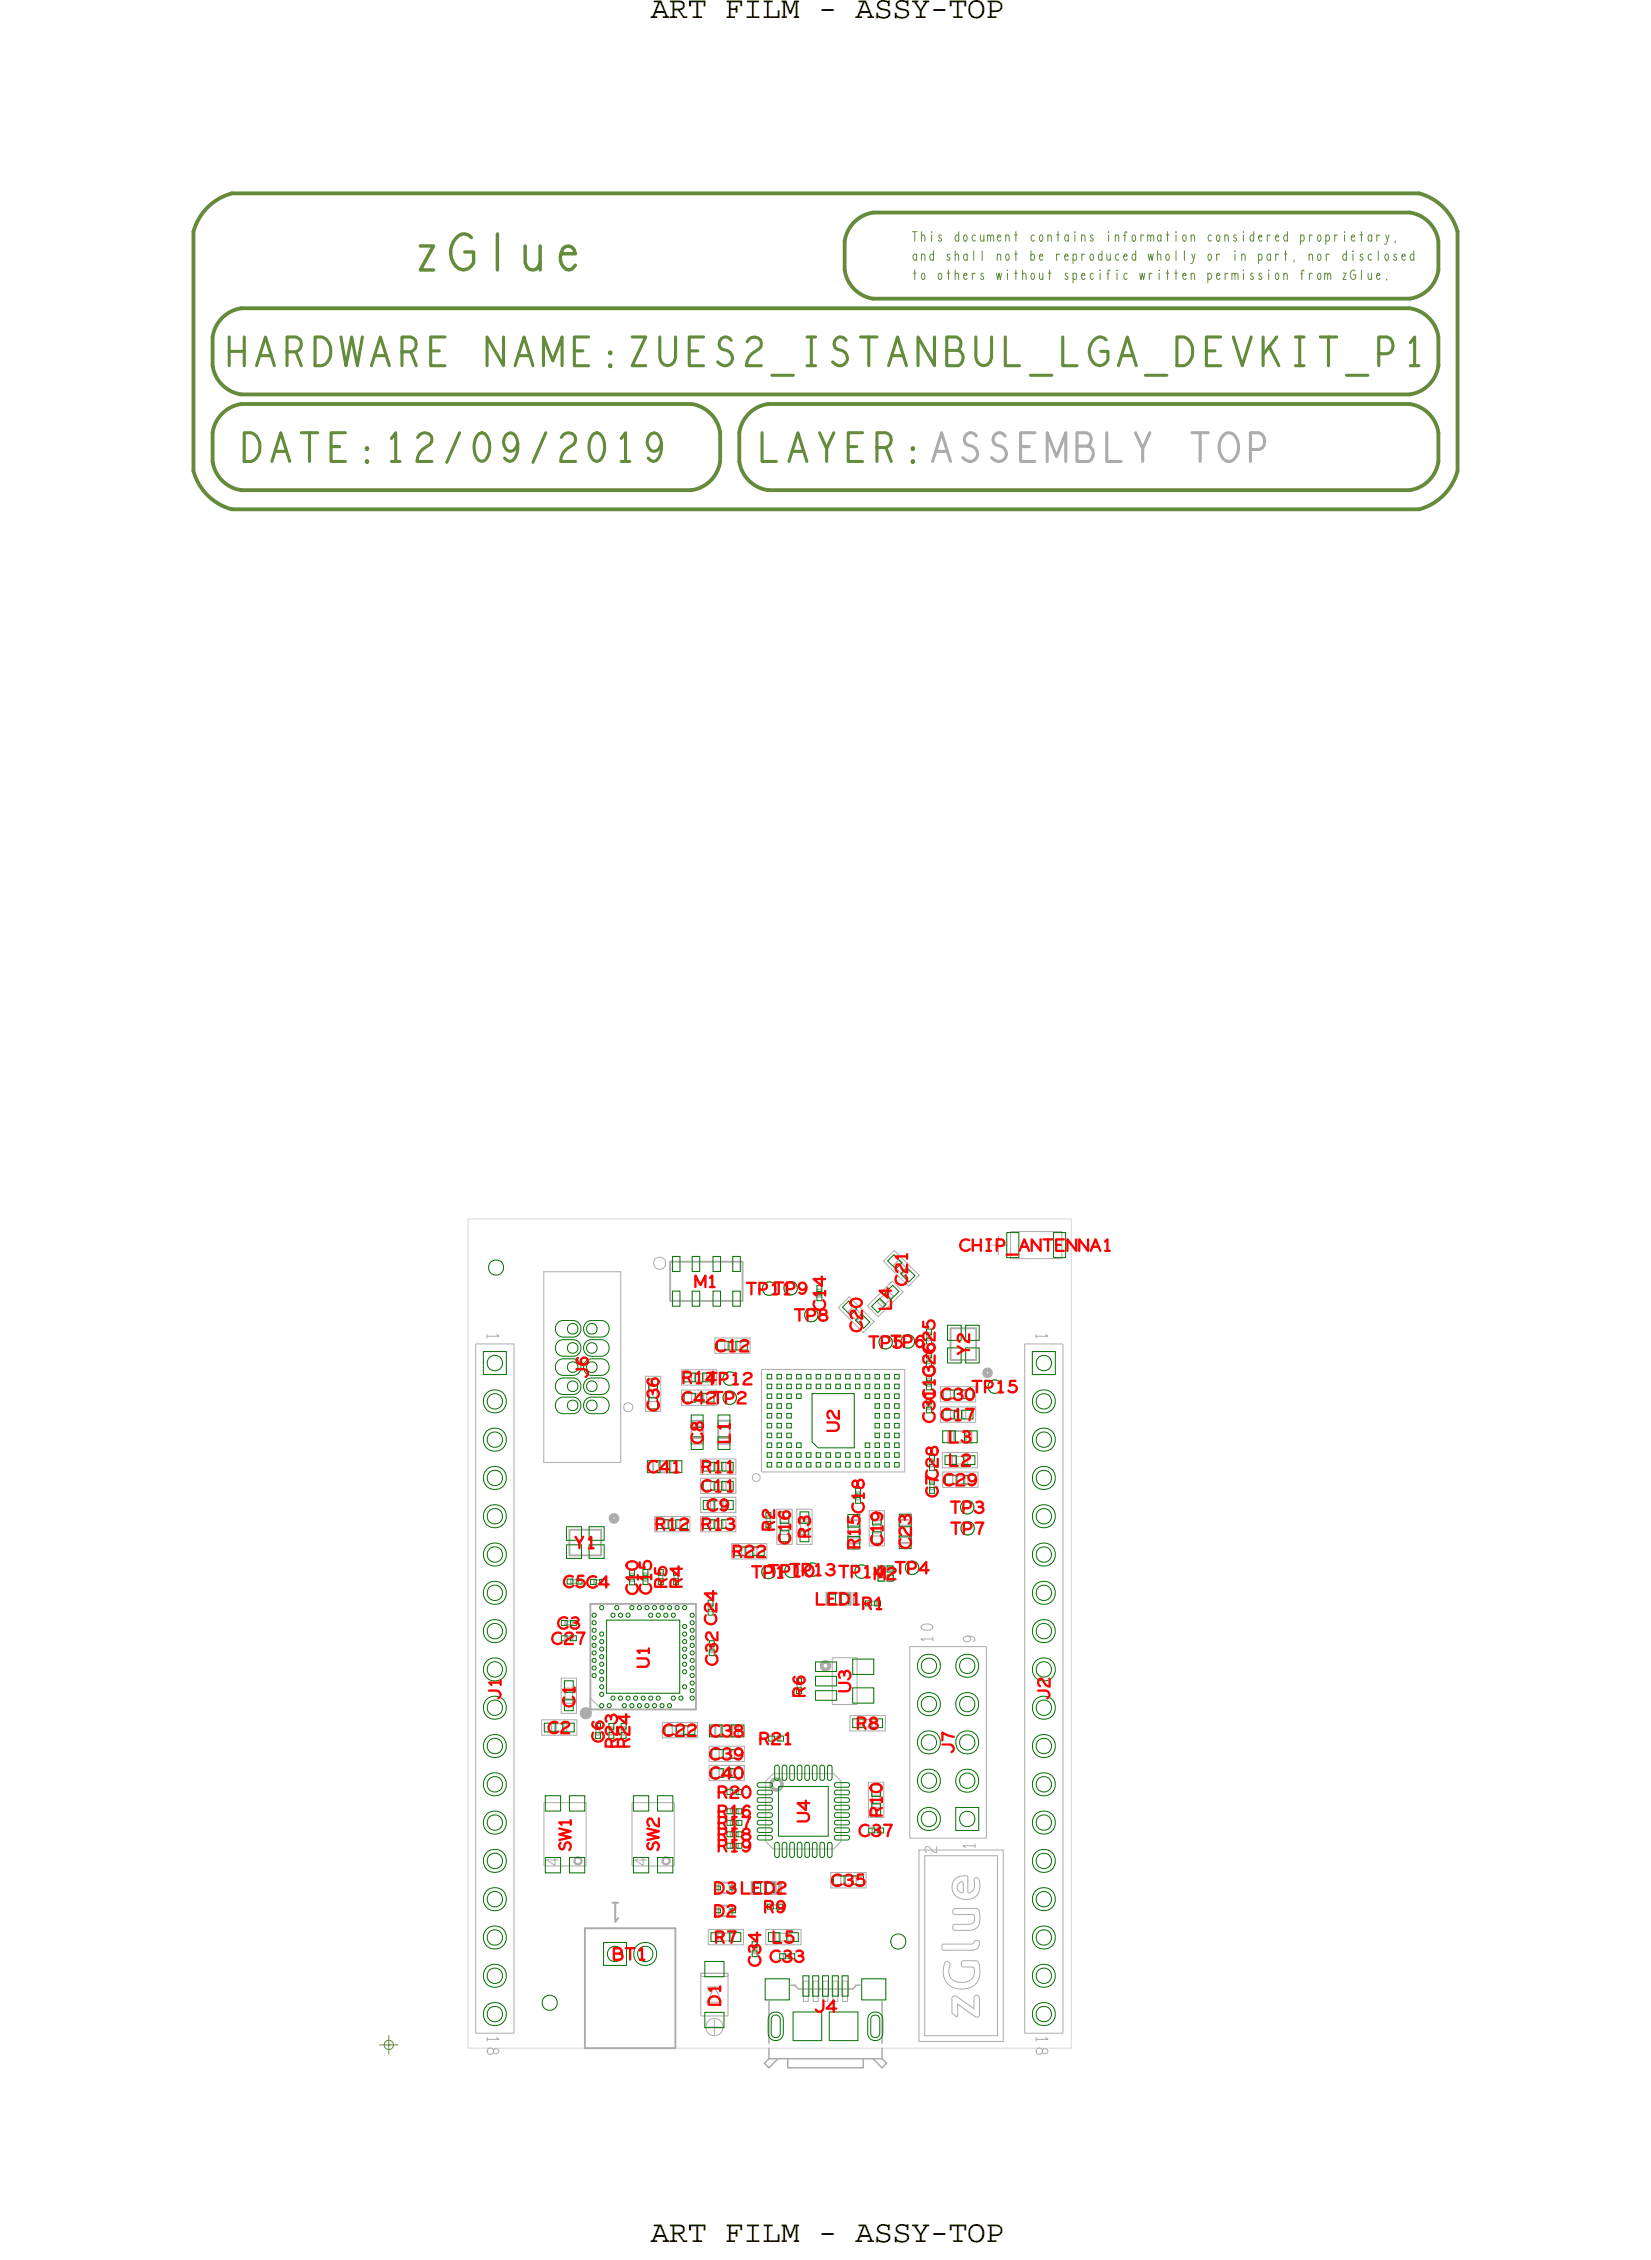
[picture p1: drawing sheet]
<svg xmlns="http://www.w3.org/2000/svg" width="109mm" height="150mm" viewBox="0 0 109 150" stroke-linecap="round" stroke-linejoin="round" font-family="sans-serif">
<defs><g id="words">
<text font-size="2.4" fill="#638b3a" x="27.4" y="17.9">zGlue</text>
<g font-size="2.1">
<text x="43.2" y="1.2">ART FILM - ASSY-TOP</text>
<text x="43.2" y="148.7">ART FILM - ASSY-TOP</text>
</g>
<text font-size="1.9" fill="#638b3a" x="15" y="24.3">HARDWARE</text>
<text font-size="1.3" fill="#acacac" x="41.3" y="126.2" transform="rotate(-180 41.3 126.2)">1</text>
<g font-size=".8" fill="#acacac">
<text x="32.3" y="88.3" transform="rotate(90 32.3 88.3)">1</text>
<text x="57.1" y="88.4" transform="rotate(-90 57.1 88.4)">C20</text>
<text x="59.1" y="86.9" transform="rotate(-90 59.1 86.9)">L4</text>
<text x="68.7" y="88.3" transform="rotate(90 68.7 88.3)">1</text>
<text x="46.9" y="100.2">C9</text>
<text x="62.9" y="97.2">L2</text>
<text x="36.3" y="115">C2</text>
<text x="64.7" y="122.7" transform="rotate(-90 64.7 122.7)">1</text>
<text x="51.2" y="128.9">L5</text>
</g>
<g font-size=".8" fill="#f00">
<text x="47.4" y="89.6">C12</text>
<text x="51.3" y="85.8">TP9</text>
<text x="54.7" y="86.9" transform="rotate(-90 54.7 86.9)">C14</text>
<text x="60.1" y="85.3" transform="rotate(-90 60.1 85.3)">C21</text>
<text x="43.7" y="93.6" transform="rotate(-90 43.7 93.6)">C36</text>
<text x="45.2" y="91.7">R14</text>
<text x="62" y="94.4" transform="rotate(-90 62 94.4)">C31</text>
<text x="62" y="92.9" transform="rotate(-90 62 92.9)">C13</text>
<text x="62.4" y="92.9">C30</text>
<text x="62.4" y="94.2">C17</text>
<text x="43.4" y="101.5">R12</text>
<text x="46.5" y="101.5">R13</text>
<text x="46.5" y="97.7">R11</text>
<text x="46.5" y="98.9">C11</text>
<text x="51.3" y="101.6" transform="rotate(-90 51.3 101.6)">R2</text>
<text x="57.3" y="100.4" transform="rotate(-90 57.3 100.4)">C18</text>
<text x="42.3" y="105.8" transform="rotate(-90 42.3 105.8)">C10</text>
<text x="43.2" y="105.8" transform="rotate(-90 43.2 105.8)">C15</text>
<text x="44.2" y="105.4" transform="rotate(-90 44.2 105.4)">R5</text>
<text x="45.2" y="105.4" transform="rotate(-90 45.2 105.4)">R4</text>
<text x="48.5" y="103.3">R22</text>
<text x="49.8" y="104.6">TP1 TP13TP14</text>
<text x="50.9" y="104.6">TP10</text>
<text x="52.4" y="102.4" transform="rotate(-90 52.4 102.4)">C16</text>
<text x="53.7" y="102" transform="rotate(-90 53.7 102)">R3</text>
<text x="54" y="106.4">LED1</text>
<text x="57" y="102.8" transform="rotate(-90 57 102.8)">R15</text>
<text x="57.1" y="106.7">R1</text>
<text x="58.5" y="102.5" transform="rotate(-90 58.5 102.5)">C19</text>
<text x="36.9" y="108">C3</text>
<text x="38.1" y="113.2" transform="rotate(-90 38.1 113.2)">C1</text>
<text x="47.6" y="110.5" transform="rotate(-90 47.6 110.5)">C32 C24</text>
<text x="53.4" y="112.6" transform="rotate(-90 53.4 112.6)">R6</text>
<text x="40.9" y="116" transform="rotate(-90 40.9 116)">R23</text>
<text x="41.7" y="116" transform="rotate(-90 41.7 116)">R24</text>
<text x="47" y="116.7">C39</text>
<text x="47.5" y="119.3">R20</text>
<text x="50.3" y="115.7">R21</text>
<text x="56.8" y="114.7">R8</text>
<text x="47.3" y="125.6">D3 LED2</text>
<text x="47.5" y="122.8">R19</text>
<text x="47.5" y="122">R18</text>
<text x="47.5" y="121.3">R17</text>
<text x="47.5" y="120.5">R16</text>
<text x="55.1" y="125.1">C35</text>
<text x="56.9" y="121.8">C37</text>
<text x="58.5" y="120.5" transform="rotate(-90 58.5 120.5)">R10</text>
<text x="47.4" y="128.9">R7</text>
<text x="50.4" y="130.5" transform="rotate(-90 50.4 130.5)">C34</text>
<text x="50.6" y="126.8">R9</text>
<text x="51" y="130.1">C33</text>
<text x="47.8" y="133.1" transform="rotate(-90 47.8 133.1)">D1</text>
</g>
<g font-size=".8" fill="#007100">
<text x="62" y="89.8" transform="rotate(-90 62 89.8)">C25</text>
<text x="45.2" y="93.1">C42</text>
<text x="62" y="91.3" transform="rotate(-90 62 91.3)">C26</text>
<text x="62.2" y="99.3" transform="rotate(-90 62.2 99.3)">C7</text>
<text x="62.2" y="98.2" transform="rotate(-90 62.2 98.2)">C28</text>
<text x="62.5" y="98.5">C29</text>
<text x="37.3" y="105.3">C5C4</text>
<text x="58" y="104.7">M2</text>
<text x="36.6" y="109">C27</text>
<text x="40" y="115.6" transform="rotate(-90 40 115.6)">C6</text>
<text x="43.9" y="115.1">C22</text>
<text x="47" y="118">C40</text>
<text x="47.3" y="127.1">D2</text>
</g>
<g font-size=".6" fill="#638b3a">
<text x="60.5" y="16">This</text>
<text x="60.5" y="17.3">and</text>
<text x="62.7" y="17.3">shall</text>
<text x="63.3" y="16">document</text>
<text x="66.1" y="17.3">not</text>
<text x="68.3" y="16">contains</text>
<text x="68.3" y="17.3">be</text>
<text x="70" y="17.3">reproduced</text>
<text x="73.4" y="16">information</text>
<text x="76.2" y="17.3">wholly</text>
<text x="80.2" y="16">considered</text>
<text x="80.2" y="17.3">or</text>
<text x="81.9" y="17.3">in</text>
<text x="83.6" y="17.3">part,</text>
<text x="86.4" y="16">proprietary,</text>
<text x="87" y="17.3">nor</text>
<text x="89.2" y="17.3">disclosed</text>
<text x="60.5" y="18.5">to</text>
<text x="62.1" y="18.5">others</text>
<text x="66.1" y="18.5">without</text>
<text x="70.6" y="18.5">specific</text>
<text x="75.7" y="18.5">written</text>
<text x="80.2" y="18.5">permission</text>
<text x="86.4" y="18.5">from</text>
<text x="89.2" y="18.5">zGlue.</text>
</g>
</g></defs>
<!-- layer: Board Outline -->
<path d="M31 80.9h40v55h-40z" fill="none" stroke="#d9d9d9" stroke-width=".07"/>
<!-- layer: Components -->
<g fill="none" stroke="#acacac" stroke-width=".13">
<path d="M43.3 97.7h1.5zM43.3 96.9v.8zM43.3 96.9h1.5zM43.7 96.9v.8zM44.4 86.3h4.8zM44.4 83.7v2.6zM44.4 83.7h4.8zM44.4 96.9v.8zM44.8 96.9v.8zM45.8 95.4h.8zM45.8 94.6h.8zM45.8 94.2h.8z"/>
<path d="M45.8 95.8h.8zM45.8 94.2v1.6zM46.6 94.2v1.6zM47.6 95.4h.8zM47.6 94.6h.8zM47.6 94.2h.8zM47.6 95.8h.8zM47.6 94.2v1.6zM48.4 94.2v1.6zM49.2 83.7v2.6zM62.9 95.7h1.5zM62.9 94.9v.8z"/>
<path d="M62.9 94.9h1.5zM63 90.2h1.7zM63 88.1v2.1zM63 88.1h1.7zM63.3 94.9v.8zM64 94.9v.8zM64.4 94.9v.8zM64.7 88.1v2.1zM37.8 103.2h2.1zM37.8 101.5v1.7zM37.8 101.5h2.1zM39.1 113.4h7z"/>
<path d="M39.1 106.4v7zM39.1 106.4h7zM39.9 101.5v1.7zM46.1 106.4v7zM47.4 115.2h1.6zM47.4 114.4v.8zM47.4 114.4h1.6zM47.8 114.4v.8zM48.6 114.4v.8zM49 114.4v.8zM54.8 106.4h1.6zM54.8 105.6v.8z"/>
<path d="M54.8 105.6h1.6zM56.2 101.2h.8zM56.2 102h.8zM56.2 102.4h.8zM56.2 100.8v1.6zM56.2 100.8h.8zM56.4 105.6v.8zM57 100.8v1.6zM59.6 102h.8zM59.6 101.2h.8zM59.6 100.8h.8zM59.6 102.3h.8z"/>
<path d="M59.6 100.8v1.5zM60.4 100.8v1.5zM38.8 127.9h6zM38.8 127.9v8zM38.8 135.9h6zM44.8 127.9v8zM49.8 125.6h1.6zM49.8 124.8v.8zM49.8 124.8h1.6zM51.4 124.8v.8z"/>
</g>
<path d="M65.3 91l.2-.1 .2 .1v.2l-.2 .1-.2-.1zM40.5 100.6l.2-.1 .2 .1v.2l-.2 .1-.2-.1z" fill="none" stroke="#acacac" stroke-width=".3"/>
<path d="M51.2 118.1l.3-.1 .3 .1 .1 .3-.1 .2-.3 .1-.3-.1-.1-.2zM54.5 110.3l.2-.1 .2 .1 .1 .2-.1 .2h-.2h-.2v-.2z" fill="none" stroke="#acacac" stroke-width=".25"/>
<g fill="none" stroke="#acacac" stroke-width=".07">
<path d="M31.5 89.1h2.6zM31.5 89.1v45.8zM34.1 89.1v45.8zM36.1 97h5.1zM36.1 84.4v12.6zM36.1 84.4h5.1zM41.2 84.4v12.6zM41.4 93.1l.3-.1 .2 .1 .1 .2-.1 .3h-.2h-.3v-.3zM42.8 91.3h1v2.3h-1zM45.2 90.9h2.3v1h-2.3zM45.2 92.2h2.3v1h-2.3zM46.5 96.8h2.3v1h-2.3z"/>
<path d="M46.5 99.3h2.3v1h-2.3zM46.5 98h2.3v1.1h-2.3zM47.4 88.7h2.3v1.1h-2.3zM50 97.8l.1-.1 .2 .1 .1 .2-.1 .2-.2 .1-.1-.1-.1-.2zM50.5 97.6h9.5zM50.5 90.8v6.8zM50.5 90.8h9.5zM55.6 86.7l.7-.7 1.7 1.7-.8 .7zM57.5 86.6l1.7-1.6 .7 .7-1.7 1.6zM58.6 83.7l.7-.8 1.7 1.7-.8 .7zM60 90.8v6.8zM62.4 92h2.3v1h-2.3z"/>
<path d="M62.4 93.3h2.3v1h-2.3zM62.5 96.3h2.3v1.1h-2.3zM62.5 97.6h2.3v1.1h-2.3zM65.6 82.6h1.2zM66.2 82v1.2zM67 81.7v1.8zM67 83.5h3.4zM67 81.7h3.4zM67.9 89.1h2.6zM67.9 89.1v45.8zM70.4 81.7v1.8zM70.5 89.1v45.8z"/>
<path d="M35.9 114.1h2.4v1h-2.4zM36.1 119.6v4.2zM36.1 119.6h2.8zM37.2 111.3h1v2.3h-1zM38.9 119.6v4.2zM39.1 112.6l.8 .8h-.8zM41.9 119.6v4.2zM41.9 119.6h2.8zM43.4 100.6h2.3v1h-2.3zM43.9 114.3h2.4v1h-2.4zM44.7 119.6v4.2zM46.5 100.6h2.3v1h-2.3z"/>
<path d="M47 117.1h2.4v1h-2.4zM47 115.8h2.4v1h-2.4zM48.5 102.4h2.4v1h-2.4zM50.8 118.1v4zM51.3 117.6l-.5 .5zM51.3 117.6h4zM51.5 100.1h1v2.3h-1zM52.8 100.1h1v2.3h-1zM55.2 110h1.6zM55.2 113.1h1.6zM55.2 110v3.1zM55.3 117.6l.5 .5z"/>
<path d="M55.8 118.1v4zM56.4 113.8h2.3v1h-2.3zM56.8 110v3.1zM57.6 118.2h1v2.3h-1zM57.6 100.2h1v2.3h-1zM58.2 103.9h1zM59.2 103.9v1zM60.3 109.2v12.7zM60.3 109.2h5.1zM65.4 109.2v12.7zM31.5 134.9h2.6zM36.1 123.8h2.8z"/>
<path d="M41.9 123.8h2.8zM46.5 130.9h1.8v.2h-1.8zM46.5 133.7h1.8zM46.5 130.9v2.8zM46.5 130.9h1.8zM46.9 132.8h1zM46.9 131.8h1zM46.9 134.5h1zM47 128h2.3v1h-2.3zM47.4 133.9v1.1zM47.4 131.8l-.5 1zM48.3 130.9v2.8z"/>
<path d="M50.8 122.1l.5 .5zM50.8 128h2.3v1h-2.3zM51.3 122.6h4zM53.3 131.4h.3v1.4h-.3zM53.9 131.4h.3v1.4h-.3zM54.6 131.4h.3v1.4h-.3zM55.1 124.2h2.3v1h-2.3zM55.2 131.4h.3v1.4h-.3zM55.3 122.6l.5-.5zM55.9 131.4h.3v1.4h-.3zM60.3 121.9h5.1zM60.9 122.7h5.6v12.7h-5.6z"/>
<path d="M61.3 123.1h4.8v11.9h-4.8zM62.5 129l1.9-.1 .3-.2 .3 .1-.2 .4-.3 .2h-1.9l-.1-.1zM62.7 130.1h.2l.1 .1-.1 .7 .2 .3 .3 .2 .4 .1 .6-.2 .2-.3v-.3l-.1-.2-.7-.1v-.3h1l.1 .1 .1 .6-.2 .6-.3 .3-.4 .2h-.6l-.5-.2-.3-.2-.1-.4v-.5zM63.2 132.4h.2l1.2 .8v-.7l.1-.1h.2v.1v1.2l-.2 .1-1.2-.9-.1 .9-.3-.3zM63.2 126.6h1.7l.1 .7-.1 .5-.5 .2h-1.2v-.2l.1-.1 1.1-.1 .2-.1v-.3l-.1-.2h-1.2l-.1-.1zM63.3 124.6l.4-.2h.5v1.1l.1 .1 .3-.3v-.7h.3l.1 .6-.2 .4-.2 .3-.3 .1h-.5l-.3-.2-.3-.2-.1-.3 .1-.4zM63.6 124.9h.3l-.1 .6h-.2l-.1-.2zM67.9 134.9h2.6z"/>
<circle cx="43.7" cy="83.8" r=".4"/>
<circle cx="48.4" cy="91.4" r=".45"/>
<circle cx="48.4" cy="92.7" r=".45"/>
<circle cx="51" cy="85.5" r=".45"/>
<circle cx="52.4" cy="85.4" r=".45"/>
<circle cx="53.8" cy="87.2" r=".45"/>
<circle cx="58.7" cy="89" r=".45"/>
<circle cx="60.2" cy="89" r=".45"/>
<circle cx="64.1" cy="100" r=".45"/>
<circle cx="66" cy="92" r=".45"/>
<circle cx="52.5" cy="104.2" r=".45"/>
<circle cx="53.9" cy="104.1" r=".45"/>
<circle cx="60.5" cy="104" r=".45"/>
<circle cx="64.2" cy="101.4" r=".45"/>
<circle cx="47.4" cy="134.5" r=".57"/>
</g>
<path d="M38.7 113.5l.1-.1 .2 .1v.2l-.2 .1-.1-.1z" fill="none" stroke="#acacac" stroke-width=".4"/>
<path d="M56.6 105.7v.7zM56.6 105.7h.1zM56.7 105.7v.7zM58.9 104h.1l.1 .1-.1 .1zM38.1 123.3l.2-.1 .2 .1v.3l-.2 .1-.2-.1zM44 123.3l.2-.1 .1 .1v.3l-.1 .1-.2-.1zM51.7 124.8v.8zM51.7 124.8h.1zM51.8 124.8v.8z" fill="none" stroke="#acacac" stroke-width=".15"/>
<g fill="none" stroke="#638b3a" stroke-width=".25">
<path d="M12.8 15.4v15.8zM15.4 12.8h78.7zM15.4 12.8a3.6 3.6 0 0 0-2.6 2.6M56 17.9a2.24 2.24 0 0 0 1.9 1.9M56 16v1.9zM57.9 14.1h35.6zM57.9 19.8h35.6zM57.9 14.1a2.24 2.24 0 0 0-1.9 1.9M93.5 14.1a2.24 2.24 0 0 1 1.9 1.9M94.1 12.8a3.6 3.6 0 0 1 2.5 2.6M95.4 17.9a2.24 2.24 0 0 1-1.9 1.9M95.4 16v1.9z"/>
<path d="M96.6 15.4v15.8zM12.8 31.2a3.6 3.6 0 0 0 2.6 2.6M14.1 24.3a2.24 2.24 0 0 0 1.9 1.9M14.1 30.6a2.24 2.24 0 0 0 1.9 1.9M14.1 22.4v1.9zM14.1 28.7v1.9zM15.4 33.8h78.7zM16 26.2h77.5zM16 20.4h77.5zM16 26.8h29.8zM16 32.5h29.8zM16 20.4a2.24 2.24 0 0 0-1.9 2"/>
<path d="M16 26.8a2.24 2.24 0 0 0-1.9 1.9M45.8 26.8a2.24 2.24 0 0 1 2 1.9M47.8 30.6a2.24 2.24 0 0 1-2 1.9M47.8 28.7v1.9zM49 30.6a2.24 2.24 0 0 0 1.9 1.9M49 28.7v1.9zM50.9 32.5h42.6zM50.9 26.8h42.6zM50.9 26.8a2.24 2.24 0 0 0-1.9 1.9M93.5 20.4a2.24 2.24 0 0 1 1.9 2M93.5 26.8a2.24 2.24 0 0 1 1.9 1.9M95.4 24.3a2.24 2.24 0 0 1-1.9 1.9"/>
<path d="M95.4 30.6a2.24 2.24 0 0 1-1.9 1.9M95.4 22.4v1.9zM95.4 28.7v1.9zM96.6 31.2a3.6 3.6 0 0 1-2.5 2.6"/>
</g>
<path d="M56.2 87l.4-.3zM56.2 87l.7 .7zM56.4 87.2l.3-.4zM58.2 86.3l.3 .4zM58.2 86.3l.7-.7zM58.3 86.2l.4 .4zM59.2 83.9l.4-.3zM59.2 83.9l.7 .8zM59.4 84.1l.3-.4z" fill="none" stroke="#acacac" stroke-width=".08"/>
<g fill="none" stroke="#acacac" stroke-width=".1">
<path d="M50.7 136.9l.3 .3zM50.7 136.9l.3-.3zM51 136.6h7.5zM51 135.9v.7zM51 132.8v2.7zM51.6 136.6l-.6 .6zM52.2 137.2h5zM52.2 136.6v.6zM52.4 131.7h.3zM52.7 131.7l.2 .2zM52.7 131.7h.1M52.9 131.9h3.6z"/>
<path d="M56.7 131.7h.3zM56.7 131.7h.1M56.7 131.7l-.2 .2zM57.2 136.6v.6zM57.9 136.6l.6 .6zM58.5 136.6l.3 .3zM58.5 135.9v.7zM58.5 132.8v2.7zM58.8 136.9l-.3 .3z"/>
</g>
<!-- layer: Nets -->
<g fill="none" stroke="#007100" stroke-width=".07">
<path d="M32.1 89.6h1.5v1.6h-1.5zM37 92.8l.4-.1h.6l.3 .1 .2 .3v.3l-.2 .3-.3 .1h-.6l-.4-.1-.2-.3v-.3zM37 91.5l.4-.1h.6l.3 .1 .2 .3v.3l-.2 .3-.3 .1h-.6l-.4-.1-.2-.3v-.3zM37 87.7l.4-.1h.6l.3 .1 .2 .3v.3l-.2 .3-.3 .1h-.6l-.4-.1-.2-.3v-.3zM37 90.2l.4-.1h.6l.3 .1 .2 .3v.3l-.2 .3-.3 .1h-.6l-.4-.1-.2-.3v-.3zM37 89l.4-.1h.6l.3 .1 .2 .2v.4l-.2 .2-.3 .2h-.6l-.4-.2-.2-.2v-.4zM37.7 93l.3-.1 .2 .1 .1 .2-.1 .3-.2 .1-.3-.1-.1-.3zM37.7 91.7l.3-.1 .2 .1 .1 .2-.1 .3-.2 .1-.3-.1-.1-.3zM37.7 87.9l.3-.1 .2 .1 .1 .2-.1 .3-.2 .1-.3-.1-.1-.3zM37.7 90.4l.3-.1 .2 .1 .1 .3-.1 .2-.2 .1-.3-.1-.1-.2zM37.7 89.2l.3-.1 .2 .1 .1 .2-.1 .2-.2 .2-.3-.2-.1-.2zM38.9 92.8l.3-.1h.6l.4 .1 .2 .3v.3l-.2 .3-.4 .1h-.6l-.3-.1-.2-.3v-.3z"/>
<path d="M38.9 91.5l.3-.1h.6l.4 .1 .2 .3v.3l-.2 .3-.4 .1h-.6l-.3-.1-.2-.3v-.3zM38.9 90.2l.3-.1h.6l.4 .1 .2 .3v.3l-.2 .3-.4 .1h-.6l-.3-.1-.2-.3v-.3zM38.9 89l.3-.1h.6l.4 .1 .2 .2v.4l-.2 .2-.4 .2h-.6l-.3-.2-.2-.2v-.4zM38.9 87.7l.3-.1h.6l.4 .1 .2 .3v.3l-.2 .3-.4 .1h-.6l-.3-.1-.2-.3v-.3zM39 93l.2-.1 .3 .1 .1 .2-.1 .3-.3 .1-.2-.1-.1-.3zM39 91.7l.2-.1 .3 .1 .1 .2-.1 .3-.3 .1-.2-.1-.1-.3zM39 90.4l.2-.1 .3 .1 .1 .3-.1 .2-.3 .1-.2-.1-.1-.2zM39 89.2l.2-.1 .3 .1 .1 .2-.1 .2-.3 .2-.2-.2-.1-.2zM39 87.9l.2-.1 .3 .1 .1 .2-.1 .3-.3 .1-.2-.1-.1-.3zM42.9 96.9h.9v.8h-.9zM44.4 96.9h.8v.8h-.8zM44.6 83.3h.5v1h-.5z"/>
<path d="M44.6 85.6h.5v1h-.5zM45.8 95.3h.8v.8h-.8zM45.8 93.9h.8v.8h-.8zM45.9 85.6h.5v1h-.5zM45.9 83.3h.5v1h-.5zM46.6 99.5h.8v.6h-.8zM47.3 83.3h.5v1h-.5zM47.3 85.6h.5v1h-.5zM47.6 93.9h.8v.8h-.8zM47.6 95.3h.8v.8h-.8zM47.9 99.5h.7v.6h-.7zM48.6 85.6h.5v1h-.5z"/>
<path d="M48.6 83.3h.5v1h-.5zM50.9 95.7h.3v.3h-.3zM50.9 97h.3v.3h-.3zM50.9 91.2h.3v.3h-.3zM50.9 91.8h.3v.3h-.3zM50.9 92.5h.3v.3h-.3zM50.9 93.8h.3v.3h-.3zM50.9 94.4h.3v.3h-.3zM50.9 95.1h.3v.3h-.3zM50.9 96.4h.3v.3h-.3zM50.9 93.1h.3v.3h-.3zM51.5 97h.3v.3h-.3z"/>
<path d="M51.5 91.2h.3v.3h-.3zM51.5 91.8h.3v.3h-.3zM51.5 93.8h.3v.3h-.3zM51.5 94.4h.3v.3h-.3zM51.5 92.5h.3v.3h-.3zM51.5 96.4h.3v.3h-.3zM51.5 95.7h.3v.3h-.3zM51.5 93.1h.3v.3h-.3zM51.5 95.1h.3v.3h-.3zM52.2 93.8h.3v.3h-.3zM52.2 95.7h.3v.3h-.3zM52.2 91.2h.3v.3h-.3z"/>
<path d="M52.2 94.4h.3v.3h-.3zM52.2 95.1h.3v.3h-.3zM52.2 96.4h.3v.3h-.3zM52.2 92.5h.3v.3h-.3zM52.2 97h.3v.3h-.3zM52.2 91.8h.3v.3h-.3zM52.2 93.1h.3v.3h-.3zM52.8 91.2h.3v.3h-.3zM52.8 95.7h.3v.3h-.3zM52.8 92.5h.3v.3h-.3zM52.8 91.8h.3v.3h-.3zM52.8 96.4h.3v.3h-.3z"/>
<path d="M52.8 97h.3v.3h-.3zM53.5 96.4h.3v.3h-.3zM53.5 91.8h.3v.3h-.3zM53.5 91.2h.3v.3h-.3zM53.5 97h.3v.3h-.3zM53.8 92.4h2.8v3.6h-2.4l-.4-.4zM54.1 91.8h.3v.3h-.3zM54.1 91.2h.3v.3h-.3zM54.1 96.4h.3v.3h-.3zM54.1 97h.3v.3h-.3zM54.8 97h.3v.3h-.3zM54.8 96.4h.3v.3h-.3z"/>
<path d="M54.8 91.8h.3v.3h-.3zM54.8 91.2h.3v.3h-.3zM55.4 91.8h.3v.3h-.3zM55.4 91.2h.3v.3h-.3zM55.4 97h.3v.3h-.3zM55.4 96.4h.3v.3h-.3zM55.9 86.7l.4-.4 .5 .5-.4 .4zM56.1 97h.3v.3h-.3zM56.1 91.8h.3v.3h-.3zM56.1 91.2h.3v.3h-.3zM56.1 96.4h.3v.3h-.3zM56.7 97h.3v.3h-.3z"/>
<path d="M56.7 91.8h.3v.3h-.3zM56.7 91.2h.3v.3h-.3zM56.7 96.4h.3v.3h-.3zM56.7 87.6l.4-.4 .6 .5-.4 .4zM57.4 92.5h.3v.3h-.3zM57.4 91.8h.3v.3h-.3zM57.4 96.4h.3v.3h-.3zM57.4 91.2h.3v.3h-.3zM57.4 97h.3v.3h-.3zM57.4 95.7h.3v.3h-.3zM58 92.5h.3v.3h-.3zM58 94.4h.3v.3h-.3z"/>
<path d="M58 93.8h.3v.3h-.3zM58 93.1h.3v.3h-.3zM58 91.2h.3v.3h-.3zM58 95.1h.3v.3h-.3zM58 96.4h.3v.3h-.3zM58 95.7h.3v.3h-.3zM58 97h.3v.3h-.3zM58 91.8h.3v.3h-.3zM58.3 86.1l.4 .4-.5 .6-.4-.4zM58.7 95.7h.3v.3h-.3zM58.7 93.8h.3v.3h-.3zM58.7 95.1h.3v.3h-.3z"/>
<path d="M58.7 93.1h.3v.3h-.3zM58.7 91.2h.3v.3h-.3zM58.7 94.4h.3v.3h-.3zM58.7 92.5h.3v.3h-.3zM58.7 96.4h.3v.3h-.3zM58.7 97h.3v.3h-.3zM58.7 91.8h.3v.3h-.3zM58.9 83.6l.4-.4 .5 .6-.4 .4zM59.2 85.2l.4 .5-.5 .5-.4-.4zM59.3 91.2h.3v.3h-.3zM59.3 91.8h.3v.3h-.3zM59.3 95.7h.3v.3h-.3z"/>
<path d="M59.3 95.1h.3v.3h-.3zM59.3 96.4h.3v.3h-.3zM59.3 97h.3v.3h-.3zM59.3 93.1h.3v.3h-.3zM59.3 92.5h.3v.3h-.3zM59.3 94.4h.3v.3h-.3zM59.3 93.8h.3v.3h-.3zM60.1 84.1l.6 .5-.4 .4-.6-.5zM62.5 94.9h.8v.8h-.8zM62.7 96.6h.7v.5h-.7zM62.8 87.9h.9v1h-.9zM62.8 89.4h.9v1h-.9z"/>
<path d="M63.9 96.6h.7v.5h-.7zM64 94.9h.8v.8h-.8zM64 89.4h.9v1h-.9zM64 87.9h.9v1h-.9zM66.8 81.8h.8v1.6h-.8zM68.5 89.6h1.5v1.6h-1.5zM69.9 81.8h.8v1.6h-.8zM36.1 114.3h.8v.6h-.8zM36.2 119.1h1v1h-1zM37.3 114.3h.8v.6h-.8zM37.4 111.5h.6v.7h-.6zM37.4 112.7h.6v.8h-.6z"/>
<path d="M37.6 102.5h1v.9h-1zM37.6 101.3h1v.9h-1zM37.8 119.1h1v1h-1zM39.1 101.3h1v.9h-1zM39.1 102.5h1v.9h-1zM39.3 107.6l.1-.1 .1 .1v.1l-.1 .1-.1-.1zM39.3 107.1l.1-.1 .1 .1v.1l-.1 .1-.1-.1zM39.3 108.6l.1-.1 .1 .1v.1l-.1 .1-.1-.1zM39.3 111.1l.1-.1 .1 .1v.1l-.1 .1-.1-.1zM39.3 110.6l.1-.1 .1 .1v.1l-.1 .1-.1-.1zM39.3 110.1l.1-.1 .1 .1v.1l-.1 .1-.1-.1zM39.3 109.6l.1-.1 .1 .1v.1l-.1 .1-.1-.1z"/>
<path d="M39.3 109.1l.1-.1 .1 .1v.1l-.1 .1-.1-.1zM39.3 108.1l.1-.1 .1 .1v.1l-.1 .1-.1-.1zM39.8 113.1l.1-.1 .1 .1v.1l-.1 .1-.1-.1zM39.8 106.6l.1-.1 .1 .1v.1l-.1 .1-.1-.1zM39.8 111.8l.1-.1 .1 .1v.2h-.1h-.1zM39.8 111.3l.1-.1 .1 .1v.2h-.1h-.1zM39.8 112.3l.1-.1 .1 .1v.2h-.1h-.1zM39.8 110.8l.1-.1 .1 .1v.2h-.1h-.1zM39.8 110.3l.1-.1 .1 .1v.2h-.1h-.1zM39.8 109.8l.1-.1 .1 .1v.2h-.1h-.1zM39.8 109.3l.1-.1 .1 .1v.2h-.1h-.1zM39.8 108.8l.1-.1 .1 .1v.2h-.1h-.1z"/>
<path d="M39.8 108.3l.1-.1 .1 .1v.2h-.1h-.1zM40.2 107.5h4.9v4.8h-4.9zM40.3 113.1l.1-.1 .1 .1v.1l-.1 .1-.1-.1zM40.5 107.1l.1-.1 .2 .1v.1l-.2 .1-.1-.1zM40.5 112.6l.1-.1 .2 .1v.1l-.2 .1-.1-.1zM40.8 106.6l.1-.1 .1 .1v.1l-.1 .1-.1-.1zM41 107.1l.1-.1 .2 .1v.1l-.2 .1-.1-.1zM41 112.6l.1-.1 .2 .1v.1l-.2 .1-.1-.1zM41.3 113.1l.1-.1 .1 .1v.1l-.1 .1-.1-.1zM41.5 112.6l.1-.1 .2 .1v.1l-.2 .1-.1-.1zM41.5 107.1l.1-.1 .2 .1v.1l-.2 .1-.1-.1zM41.8 106.6l.1-.1 .1 .1v.1l-.1 .1-.1-.1z"/>
<path d="M41.8 113.1l.1-.1 .1 .1v.1l-.1 .1-.1-.1zM42 119.1h1v1h-1zM42 112.6l.1-.1 .2 .1v.1l-.2 .1-.1-.1zM42.3 113.1l.1-.1 .1 .1v.1l-.1 .1-.1-.1zM42.3 106.6l.1-.1 .1 .1v.1l-.1 .1-.1-.1zM42.5 112.6l.1-.1 .2 .1v.1l-.2 .1-.1-.1zM42.8 113.1l.1-.1 .1 .1v.1l-.1 .1-.1-.1zM42.8 106.6l.1-.1 .1 .1v.1l-.1 .1-.1-.1zM43 107.1l.1-.1 .2 .1v.1l-.2 .1-.1-.1zM43 112.6l.1-.1 .2 .1v.1l-.2 .1-.1-.1zM43.3 113.1l.1-.1 .1 .1v.1l-.1 .1-.1-.1zM43.3 106.6l.1-.1 .1 .1v.1l-.1 .1-.1-.1z"/>
<path d="M43.5 107.1l.1-.1 .2 .1v.1l-.2 .1-.1-.1zM43.5 112.6l.1-.1 .2 .1v.1l-.2 .1-.1-.1zM43.6 119.1h1v1h-1zM43.8 106.6l.1-.1 .1 .1v.1l-.1 .1-.1-.1zM43.8 113.1l.1-.1 .1 .1v.1l-.1 .1-.1-.1zM44 107.1l.1-.1 .2 .1v.1l-.2 .1-.1-.1zM44.3 113.1l.1-.1 .1 .1v.1l-.1 .1-.1-.1zM44.3 106.6l.1-.1 .1 .1v.1l-.1 .1-.1-.1zM44.5 112.6l.1-.1 .2 .1v.1l-.2 .1-.1-.1zM44.5 107.1l.1-.1 .2 .1v.1l-.2 .1-.1-.1zM44.8 106.6l.1-.1 .1 .1v.1l-.1 .1-.1-.1zM45 112.6l.1-.1 .2 .1v.1l-.2 .1-.1-.1z"/>
<path d="M45.3 106.6l.1-.1 .1 .1v.1l-.1 .1-.1-.1zM45.3 109.8l.1-.1 .1 .1v.2h-.1h-.1zM45.3 111.8l.1-.1 .1 .1v.2h-.1h-.1zM45.3 110.8l.1-.1 .1 .1v.2h-.1h-.1zM45.3 110.3l.1-.1 .1 .1v.2h-.1h-.1zM45.3 109.3l.1-.1 .1 .1v.2h-.1h-.1zM45.3 108.8l.1-.1 .1 .1v.2h-.1h-.1zM45.3 108.3l.1-.1 .1 .1v.2h-.1h-.1zM45.3 107.8l.1-.1 .1 .1v.2h-.1h-.1zM45.8 107.1l.1-.1 .1 .1v.1l-.1 .1-.1-.1zM45.8 109.6l.1-.1 .1 .1v.1l-.1 .1-.1-.1zM45.8 112.6l.1-.1 .1 .1v.1l-.1 .1-.1-.1z"/>
<path d="M45.8 112.1l.1-.1 .1 .1v.1l-.1 .1-.1-.1zM45.8 111.6l.1-.1 .1 .1v.1l-.1 .1-.1-.1zM45.8 111.1l.1-.1 .1 .1v.1l-.1 .1-.1-.1zM45.8 110.6l.1-.1 .1 .1v.1l-.1 .1-.1-.1zM45.8 110.1l.1-.1 .1 .1v.1l-.1 .1-.1-.1zM45.8 109.1l.1-.1 .1 .1v.1l-.1 .1-.1-.1zM45.8 108.6l.1-.1 .1 .1v.1l-.1 .1-.1-.1zM45.8 108.1l.1-.1 .1 .1v.1l-.1 .1-.1-.1zM45.8 107.6l.1-.1 .1 .1v.1l-.1 .1-.1-.1zM47 114.4h.9v.8h-.9zM48.5 114.4h.8v.8h-.8zM50.2 118.3l.2-.1h.7l.1 .1v.2h-.1h-.7h-.2z"/>
<path d="M50.2 118.8l.2-.1h.7l.1 .1v.2h-.1h-.7h-.2zM50.2 119.8l.2-.1h.7l.1 .1v.2h-.1h-.7h-.2zM50.2 119.3l.2-.1h.7l.1 .1v.2h-.1h-.7h-.2zM51.4 117.1h.2l.1 .1v.7l-.1 .2h-.2v-.2v-.7zM51.6 118.5h3.3v3.3h-3.3zM51.9 117.1h.2l.1 .1v.7l-.1 .2h-.2v-.2v-.7zM52.4 117.1h.2l.1 .1v.7l-.1 .2h-.2v-.2v-.7zM52.9 117.1h.2l.1 .1v.7l-.1 .2h-.2v-.2v-.7zM53 100.3h.6v.7h-.6zM53.4 117.1h.2l.1 .1v.7l-.1 .2h-.2v-.2v-.7zM53.9 117.1h.2l.1 .1v.7l-.1 .2h-.2v-.2v-.7zM54.1 111.2h1.4v.6h-1.4z"/>
<path d="M54.1 112.1h1.4v.7h-1.4zM54.1 110.2h1.4v.7h-1.4zM54.4 117.1h.2l.1 .1v.7l-.1 .2h-.2v-.2v-.7zM54.9 117.1h.2l.1 .1v.7l-.1 .2h-.2v-.2v-.7zM55.3 118.8l.2-.1h.7l.1 .1v.2h-.1h-.7h-.2zM55.3 118.3l.2-.1h.7l.1 .1v.2h-.1h-.7h-.2zM55.3 119.3l.2-.1h.7l.1 .1v.2h-.1h-.7h-.2zM55.3 119.8l.2-.1h.7l.1 .1v.2h-.1h-.7h-.2zM56.2 101.9h.8v.8h-.8zM56.2 100.5h.8v.8h-.8zM56.5 110h1.4v1.1h-1.4zM56.5 112h1.4v1h-1.4z"/>
<path d="M57.8 114h.7v.6h-.7zM58.8 103.9h.4v.4h-.4zM59.6 100.4h.8v.9h-.8zM59.6 101.9h.8v.8h-.8zM63.4 119.9h1.5v1.5h-1.5zM36.2 123.2h1v1h-1zM37.8 123.2h1v1h-1zM40 128.8h1.5v1.6h-1.5zM42 123.2h1v1h-1zM43.6 123.2h1v1h-1zM46.7 130.1h1.3v1h-1.3zM46.7 133.5h1.3v1h-1.3z"/>
<path d="M48.4 128.2h.7v.6h-.7zM50.2 121.8l.2-.1h.7l.1 .1v.2h-.1h-.7h-.2zM50.2 121.3l.2-.1h.7l.1 .1v.2h-.1h-.7h-.2zM50.2 120.8l.2-.1h.7l.1 .1v.2h-.1h-.7h-.2zM50.2 120.3l.2-.1h.7l.1 .1v.2h-.1h-.7h-.2zM50.7 131.3h1.6v1.4h-1.6zM51 128.2h.7v.6h-.7zM51 133.6l.3-.1h.3l.2 .1 .1 .4v.9l-.1 .3-.2 .1h-.3l-.3-.1-.1-.3v-.9zM51.2 133.7h.2h.2l.1 .3v.9l-.1 .2-.2 .1-.2-.1-.1-.2v-.9zM51.4 122.2h.2l.1 .1v.8l-.1 .1h-.2v-.1v-.8zM51.9 122.2h.2l.1 .1v.8l-.1 .1h-.2v-.1v-.8zM52.2 128.2h.7v.6h-.7z"/>
<path d="M52.4 122.2h.2l.1 .1v.8l-.1 .1h-.2v-.1v-.8zM52.6 133.5h1.9v1.9h-1.9zM52.9 122.2h.2l.1 .1v.8l-.1 .1h-.2v-.1v-.8zM53.2 131.1h.4v1.3h-.4zM53.4 122.2h.2l.1 .1v.8l-.1 .1h-.2v-.1v-.8zM53.9 131.1h.4v1.3h-.4zM53.9 122.2h.2l.1 .1v.8l-.1 .1h-.2v-.1v-.8zM54.4 122.2h.2l.1 .1v.8l-.1 .1h-.2v-.1v-.8zM54.5 131.1h.4v1.3h-.4zM54.9 122.2h.2l.1 .1v.8l-.1 .1h-.2v-.1v-.8zM55 133.5h1.9v1.9h-1.9zM55.2 131.1h.4v1.3h-.4z"/>
<path d="M55.3 120.8l.2-.1h.7l.1 .1v.2h-.1h-.7h-.2zM55.3 121.3l.2-.1h.7l.1 .1v.2h-.1h-.7h-.2zM55.3 121.8l.2-.1h.7l.1 .1v.2h-.1h-.7h-.2zM55.3 120.3l.2-.1h.7l.1 .1v.2h-.1h-.7h-.2zM55.8 131.1h.4v1.3h-.4zM57.1 131.3h1.6v1.4h-1.6zM57.6 133.6l.3-.1h.3l.2 .1 .1 .4v.9l-.1 .3-.2 .1h-.3l-.3-.1-.1-.3v-.9zM57.8 133.7h.2h.2l.1 .3v.9l-.1 .2-.2 .1-.2-.1-.1-.2v-.9z"/>
<circle cx="32.8" cy="93" r=".51"/>
<circle cx="32.8" cy="95.5" r=".51"/>
<circle cx="32.8" cy="90.4" r=".51"/>
<circle cx="32.8" cy="98" r=".51"/>
<circle cx="32.8" cy="93" r=".77"/>
<circle cx="32.8" cy="95.5" r=".77"/>
<circle cx="32.8" cy="98" r=".77"/>
<circle cx="32.9" cy="84.1" r=".5"/>
<circle cx="48.4" cy="91.4" r=".45"/>
<circle cx="48.4" cy="92.7" r=".45"/>
<circle cx="51" cy="85.5" r=".45"/>
<circle cx="52.4" cy="85.4" r=".45"/>
<circle cx="53.8" cy="87.2" r=".45"/>
<circle cx="58.7" cy="89" r=".45"/>
<circle cx="60.2" cy="89" r=".45"/>
<circle cx="64.1" cy="100" r=".45"/>
<circle cx="66" cy="92" r=".45"/>
<circle cx="69.2" cy="93" r=".51"/>
<circle cx="69.2" cy="95.5" r=".51"/>
<circle cx="69.2" cy="90.4" r=".51"/>
<circle cx="69.2" cy="98" r=".51"/>
<circle cx="69.2" cy="93" r=".77"/>
<circle cx="69.2" cy="98" r=".77"/>
<circle cx="69.2" cy="95.5" r=".77"/>
<circle cx="32.8" cy="108.2" r=".51"/>
<circle cx="32.8" cy="105.7" r=".51"/>
<circle cx="32.8" cy="118.4" r=".51"/>
<circle cx="32.8" cy="103.1" r=".51"/>
<circle cx="32.8" cy="110.7" r=".51"/>
<circle cx="32.8" cy="100.6" r=".51"/>
<circle cx="32.8" cy="113.3" r=".51"/>
<circle cx="32.8" cy="115.8" r=".51"/>
<circle cx="32.8" cy="108.2" r=".77"/>
<circle cx="32.8" cy="113.3" r=".77"/>
<circle cx="32.8" cy="118.4" r=".77"/>
<circle cx="32.8" cy="105.7" r=".77"/>
<circle cx="32.8" cy="103.1" r=".77"/>
<circle cx="32.8" cy="110.7" r=".77"/>
<circle cx="32.8" cy="115.8" r=".77"/>
<circle cx="32.8" cy="100.6" r=".77"/>
<circle cx="52.5" cy="104.2" r=".45"/>
<circle cx="53.9" cy="104.1" r=".45"/>
<circle cx="60.5" cy="104" r=".45"/>
<circle cx="61.6" cy="110.5" r=".51"/>
<circle cx="61.6" cy="115.6" r=".51"/>
<circle cx="61.6" cy="113" r=".51"/>
<circle cx="61.6" cy="118.1" r=".51"/>
<circle cx="61.6" cy="118.1" r=".77"/>
<circle cx="61.6" cy="110.5" r=".77"/>
<circle cx="61.6" cy="113" r=".77"/>
<circle cx="61.6" cy="115.6" r=".77"/>
<circle cx="64.1" cy="110.5" r=".51"/>
<circle cx="64.1" cy="115.6" r=".51"/>
<circle cx="64.1" cy="113" r=".51"/>
<circle cx="64.1" cy="118.1" r=".51"/>
<circle cx="64.1" cy="115.6" r=".77"/>
<circle cx="64.1" cy="110.5" r=".77"/>
<circle cx="64.1" cy="118.1" r=".77"/>
<circle cx="64.1" cy="113" r=".77"/>
<circle cx="64.2" cy="101.4" r=".45"/>
<circle cx="69.2" cy="108.2" r=".51"/>
<circle cx="69.2" cy="105.7" r=".51"/>
<circle cx="69.2" cy="118.4" r=".51"/>
<circle cx="69.2" cy="103.1" r=".51"/>
<circle cx="69.2" cy="110.7" r=".51"/>
<circle cx="69.2" cy="100.6" r=".51"/>
<circle cx="69.2" cy="113.3" r=".51"/>
<circle cx="69.2" cy="115.8" r=".51"/>
<circle cx="69.2" cy="103.1" r=".77"/>
<circle cx="69.2" cy="115.8" r=".77"/>
<circle cx="69.2" cy="118.4" r=".77"/>
<circle cx="69.2" cy="105.7" r=".77"/>
<circle cx="69.2" cy="100.6" r=".77"/>
<circle cx="69.2" cy="110.7" r=".77"/>
<circle cx="69.2" cy="108.2" r=".77"/>
<circle cx="69.2" cy="113.3" r=".77"/>
<circle cx="32.8" cy="131.1" r=".51"/>
<circle cx="32.8" cy="133.6" r=".51"/>
<circle cx="32.8" cy="120.9" r=".51"/>
<circle cx="32.8" cy="126" r=".51"/>
<circle cx="32.8" cy="128.5" r=".51"/>
<circle cx="32.8" cy="123.4" r=".51"/>
<circle cx="32.8" cy="131.1" r=".77"/>
<circle cx="32.8" cy="123.4" r=".77"/>
<circle cx="32.8" cy="128.5" r=".77"/>
<circle cx="32.8" cy="133.6" r=".77"/>
<circle cx="32.8" cy="126" r=".77"/>
<circle cx="32.8" cy="120.9" r=".77"/>
<circle cx="36.4" cy="132.8" r=".5"/>
<circle cx="40.8" cy="129.6" r=".51"/>
<circle cx="42.8" cy="129.6" r=".51"/>
<circle cx="42.8" cy="129.6" r=".77"/>
<circle cx="59.6" cy="128.8" r=".5"/>
<circle cx="61.6" cy="120.7" r=".51"/>
<circle cx="61.6" cy="120.7" r=".77"/>
<circle cx="64.1" cy="120.7" r=".51"/>
<circle cx="69.2" cy="131.1" r=".51"/>
<circle cx="69.2" cy="133.6" r=".51"/>
<circle cx="69.2" cy="120.9" r=".51"/>
<circle cx="69.2" cy="123.4" r=".51"/>
<circle cx="69.2" cy="128.5" r=".51"/>
<circle cx="69.2" cy="126" r=".51"/>
<circle cx="69.2" cy="126" r=".77"/>
<circle cx="69.2" cy="133.6" r=".77"/>
<circle cx="69.2" cy="120.9" r=".77"/>
<circle cx="69.2" cy="128.5" r=".77"/>
<circle cx="69.2" cy="123.4" r=".77"/>
<circle cx="69.2" cy="131.1" r=".77"/>
</g>
<!-- layer: Text -->
<g fill="none" stroke="#638b3a" stroke-width=".07">
<path d="M60.7 17.9v.6M61.9 16.6v.7M62.9 17.9v.6M63.3 16.6v.7M63.3 17.9v.6M63.6 15.4v.6M64.6 16.6v.7M65.1 16.6v.7M67.4 15.4v.6M67.4 16.6v.7M68.4 16.6v.7M73.1 16.6v.7"/>
<path d="M75.3 16.6v.7M76.7 16.6v.7M78 16.6v.7M78.5 16.6v.7M85.2 16.6v.7M86.2 18.2h.2M86.5 18l-.1-.1-.1 .1v.5M89.1 18.1h.2l-.2 .4h.2M89.9 18a.28 .28 0 0 0-.4 .1 .28 .28 0 0 0 .1 .4h.1l.2-.1v-.2h-.1M90.3 17.9v.6"/>
</g>
<g fill="none" stroke="#638b3a" stroke-width=".2">
<path d="M15.2 22.4v1.9M16.2 28.7a.99 .99 0 0 1 1 .6 .99 .99 0 0 1-.2 1.1l-.3 .2h-.5zM16.2 22.4v1.9M17 24.3l.6-1.9 .6 1.9M18 30.6l.6-1.9 .6 1.9M18.2 29.9h.8M19 23.3h.6a.52 .52 0 0 0 .4-.5 .52 .52 0 0 0-.4-.4h-.6v1.9M20 28.7h1.1M20.5 28.7v1.9M20.9 22.4a.99 .99 0 0 1 1 .5 .99 .99 0 0 1-.2 1.1l-.3 .3h-.5zM22 29.6h.5M22.6 22.4l.3 1.9 .4-1.9 .4 1.9 .3-1.9"/>
<path d="M22.9 28.7h-.9v1.9h.9M24.3 29.7l.1 .1zM24.3 30.6h.1zM24.6 24.3l.6-1.9 .6 1.9M26 29.1l.2-.4v1.9M26 30.6h.5M26.7 23.3h.5a.52 .52 0 0 0 .4-.5 .52 .52 0 0 0-.4-.4h-.5v1.9M27.7 29a.48 .48 0 0 1 .7-.3 .48 .48 0 0 1 .1 .8 1.28 1.28 0 0 0-.9 1.1h1M29.5 22.4h-.9v1.9h.9M30.5 28.7l-.9 2M31.8 28.8a.43 .43 0 0 1 .6 .3 1.37 1.37 0 0 1-.3 1.4 .43 .43 0 0 1-.6-.3 1.37 1.37 0 0 1 .3-1.4zM33.4 22.4v1.9l-1.1-1.9v1.9"/>
<path d="M34.2 24.3l.5-1.9 .6 1.9M34.3 29.4l-.1 .3a.37 .37 0 0 1-.6 .1 .66 .66 0 0 1 .3-1.1 1.03 1.03 0 0 1 .4 1.4l-.3 .4-.2 .1-.3-.2M34.4 23.6h.7M36 24.3v-1.9l.7 1.5 .6-1.5v1.9M36.2 28.7l-.9 2M37.2 29a.48 .48 0 0 1 .7-.3 .48 .48 0 0 1 .1 .8 1.28 1.28 0 0 0-.8 1.1h1M38.1 23.3h.6M39 22.4h-.9v1.9h.9M39.4 28.8a.43 .43 0 0 1 .6 .3 1.37 1.37 0 0 1-.2 1.4 .43 .43 0 0 1-.7-.3 1.37 1.37 0 0 1 .3-1.4zM40.4 23.4h.1zM40.4 24.2l.1 .1zM41.2 29.1l.3-.4v1.9"/>
<path d="M41.2 30.6h.6M41.9 22.4h.9l-.9 1.9h.9M43.8 22.4v1.3a.52 .52 0 0 0 .5 .6 .52 .52 0 0 0 .5-.6v-1.3M43.9 29.4l-.2 .3a.37 .37 0 0 1-.6 .1 .66 .66 0 0 1 .3-1.1 1.03 1.03 0 0 1 .4 1.4l-.3 .4-.2 .1-.3-.2M45.7 23.3h.6M46.7 22.4h-1v1.9h1M48.5 22.6a.43 .43 0 0 0-.7-.1 .43 .43 0 0 0 .1 .7 .55 .55 0 0 1 .7 .7 .55 .55 0 0 1-1 .1M49.5 22.7a.48 .48 0 0 1 .7-.3 .48 .48 0 0 1 .2 .7 1.28 1.28 0 0 0-.9 1.2h1M50.5 28.7v1.9h1M51.2 24.9h1.4M52.3 30.6l.6-1.9 .6 1.9M52.5 29.9h.8"/>
<path d="M53.5 24.3h.6M53.5 22.4h.6M53.8 22.4v1.9M54.3 28.7l.5 1v.9M55.3 28.7l-.5 1M56.1 22.6a.43 .43 0 0 0-.7-.1 .43 .43 0 0 0 .1 .7 .55 .55 0 0 1 .7 .7 .55 .55 0 0 1-1 .1M56.2 29.6h.6M57.1 22.4h1.1M57.2 28.7h-1v1.9h1M57.6 22.4v1.9M58.1 29.7h.6a.52 .52 0 0 0 .4-.5 .52 .52 0 0 0-.4-.5h-.6v1.9M58.7 29.7l.4 .9"/>
<path d="M58.9 24.3l.6-1.9 .6 1.9M59.1 23.6h.8M60.5 29.7l.1 .1zM60.5 30.6h.1zM62 22.4v1.9l-1.1-1.9v1.9M62.8 23.2h.7a.55 .55 0 0 1 .4 .5 .55 .55 0 0 1-.3 .6h-.8v-1.9h.6a.51 .51 0 0 1 .1 .8M64.7 22.4v1.3a.52 .52 0 0 0 .5 .6 .52 .52 0 0 0 .5-.6v-1.3M66.7 22.4v1.9h.9M68.3 24.9h1.4M70.5 22.4v1.9h.9M73.3 22.5a.69 .69 0 0 0-.7 0 .69 .69 0 0 0-.4 .7 .93 .93 0 0 0 .7 1.1l.3-.1 .3-.3v-.6h-.5M74.2 24.3l.6-1.9 .5 1.9"/>
<path d="M74.4 23.6h.7M75.9 24.9h1.5M78 22.4a.99 .99 0 0 1 1 .5 .99 .99 0 0 1-.2 1.1l-.3 .3h-.5zM80 23.3h.6M80.9 22.4h-.9v1.9h.9M81.8 22.4l.6 1.9 .6-1.9M83.8 22.4v1.9M84.2 23l.6 1.3M84.7 22.4l-.9 1.1M85.9 24.3h.6M85.9 22.4h.6M86.2 22.4v1.9"/>
<path d="M87.5 22.4h1.1M88.1 22.4v1.9M89.3 24.9h1.4M91.4 23.5h.6a.6 .6 0 0 0 .4-.6 .6 .6 0 0 0-.4-.5h-.6v1.9M93.5 22.7l.3-.3v1.9M93.5 24.3h.6"/>
</g>
<g fill="none" stroke="#acacac" stroke-width=".2">
<path d="M61.8 30.6l.6-1.9 .6 1.9M62.1 29.9h.7M64.7 28.9a.43 .43 0 0 0-.6-.1 .43 .43 0 0 0 .1 .7 .55 .55 0 0 1 .6 .8 .55 .55 0 0 1-1 .1M66.6 28.9a.43 .43 0 0 0-.6-.1 .43 .43 0 0 0 .1 .7 .55 .55 0 0 1 .6 .8 .55 .55 0 0 1-1 .1M67.7 29.6h.5M68.6 28.7h-.9v1.9h.9M69.4 30.6v-1.9l.7 1.6 .6-1.6v1.9M71.4 29.6h.7a.55 .55 0 0 1 .4 .5 .55 .55 0 0 1-.3 .5h-.8v-1.9h.7a.51 .51 0 0 1 0 .9M73.4 28.7v1.9h.9M75.3 28.7l.5 1v.9M76.2 28.7l-.4 1M79 28.7h1.1"/>
<path d="M79.6 28.7v1.9M81.1 28.9a.56 .56 0 0 1 .6-.1 .56 .56 0 0 1 .4 .5 1.01 1.01 0 0 1-.6 1.3 1.06 1.06 0 0 1-.4-1.7zM82.9 29.8h.6a.6 .6 0 0 0 .4-.5 .6 .6 0 0 0-.4-.6h-.6v1.9"/>
</g>
<g fill="none" stroke="#f00" stroke-width=".15">
<path d="M38.2 90.8h.6l.2 .3-.2 .2M38.3 90.1a.33 .33 0 0 0 .1 .4 .33 .33 0 0 0 .4 0 .23 .23 0 0 0 .2-.3 .23 .23 0 0 0-.4-.1 .23 .23 0 0 0 0 .3l.1 .1M43 91.5a.33 .33 0 0 0 .1 .4 .33 .33 0 0 0 .4 0 .23 .23 0 0 0 .2-.3 .23 .23 0 0 0-.4-.1 .23 .23 0 0 0 0 .3l.1 .1M43.3 92.4l-.1-.2h-.2l-.1 .2 .1 .2M43.6 97a.38 .38 0 0 0-.6 0 .38 .38 0 0 0 .1 .5 .38 .38 0 0 0 .5 0M43.6 92.9a.38 .38 0 0 1 0 .5 .38 .38 0 0 1-.5 .1 .38 .38 0 0 1-.1-.5M44.4 97.4h-.6l.4-.5v.8M44.7 97.1l.2-.2v.8M44.7 97.7h.3M45.3 91.4h.3a.2 .2 0 0 0 .2-.2 .2 .2 0 0 0-.2-.2h-.3v.7M45.8 92.4a.38 .38 0 0 0-.5 .1 .38 .38 0 0 0 .1 .5 .38 .38 0 0 0 .5 0M45.9 94.4l-.1 .2a.19 .19 0 0 0 .3 .2l.1-.1a.24 .24 0 0 1 0-.3 .24 .24 0 0 1 .3-.1 .28 .28 0 0 1 .1 .4 .28 .28 0 0 1-.3 .2l-.1-.4z"/>
<path d="M46.1 85.4v-.8l.3 .6 .4-.6v.8M46.2 91.1l.2-.1v.7M46.5 95.1a.38 .38 0 0 1 0 .5 .38 .38 0 0 1-.5 0 .38 .38 0 0 1-.1-.5M46.6 97.3h.3a.2 .2 0 0 0 .2-.2 .2 .2 0 0 0-.2-.2h-.3v.8M46.7 92.9h-.7l.5-.6v.8M46.9 92.5a.24 .24 0 0 1 .3-.2 .24 .24 0 0 1 .1 .3 .55 .55 0 0 0-.4 .5h.5M47.1 84.8l.1-.2v.8M47.1 85.4h.3M47.1 98.2a.38 .38 0 0 0-.5 .1 .38 .38 0 0 0 0 .5 .38 .38 0 0 0 .6 0M47.3 92.3h.6M47.5 91.5h-.7l.5-.5v.7M47.5 97.1l.1-.2v.8"/>
<path d="M47.5 98.3l.1-.1v.7M47.5 99.5a.38 .38 0 0 0-.5 .1 .38 .38 0 0 0 0 .5 .38 .38 0 0 0 .5 0M47.6 92.3v.8M47.7 91.5h.3a.22 .22 0 0 0 .2-.2 .22 .22 0 0 0-.2-.2h-.3v.7M48.1 88.9a.38 .38 0 0 0-.6 .1 .38 .38 0 0 0 .1 .5 .38 .38 0 0 0 .5 0M48.1 92.8h.3a.22 .22 0 0 0 .2-.2 .22 .22 0 0 0-.2-.3h-.3v.8M48.3 97.1l.1-.2v.8M48.3 98.3l.1-.1v.7M48.3 99.7a.26 .26 0 0 1-.4 .3 .26 .26 0 0 1-.1-.4 .26 .26 0 0 1 .4 0 .34 .34 0 0 1 0 .5 .34 .34 0 0 1-.4 0M48.4 94.6h-.8l.2 .2M48.4 95.1v.5h-.8M48.4 94.4v.4"/>
<path d="M48.4 89l.2-.1v.7M48.6 91.2l.2-.1v.7M48.6 91.8h.3M48.9 92.5a.24 .24 0 0 1 .4-.2 .24 .24 0 0 1 .1 .3 .55 .55 0 0 0-.5 .5h.5M49.1 89a.24 .24 0 0 1 .3-.1 .24 .24 0 0 1 .2 .3 .55 .55 0 0 0-.5 .4h.5M49.3 91.2a.24 .24 0 0 1 .3-.2 .24 .24 0 0 1 .2 .4 .55 .55 0 0 0-.5 .4h.5M49.5 85.1h.6M49.8 85.1v.8M50.4 85.5h.3a.22 .22 0 0 0 .2-.2 .22 .22 0 0 0-.2-.2h-.3v.8M51.3 85.1h.6M51.6 85.1v.7M52.2 85.5h.3a.22 .22 0 0 0 .2-.2 .22 .22 0 0 0-.2-.2h-.3v.7"/>
<path d="M52.7 86.8h.6M53 86.8v.8M53.5 85.4a.26 .26 0 0 1-.4 .2 .26 .26 0 0 1-.1-.4 .26 .26 0 0 1 .4 0 .34 .34 0 0 1 0 .5 .34 .34 0 0 1-.4 0M53.5 87.3h.3a.22 .22 0 0 0 .3-.2 .22 .22 0 0 0-.3-.3h-.3v.8M54.4 86.9v.2l.1 .1a.24 .24 0 0 1 .3 0 .24 .24 0 0 1 0 .3 .28 .28 0 0 1-.3 .1 .28 .28 0 0 1-.2-.3l.5-.2a.22 .22 0 0 0-.1-.2 .22 .22 0 0 0-.3 0zM54.5 84.7v.6l-.6-.5h.8M54.6 86.2a.38 .38 0 0 1 0 .6 .38 .38 0 0 1-.5 0 .38 .38 0 0 1-.1-.5M54.7 85.8h-.8l.2 .1M54.9 94.3h.5a.29 .29 0 0 1 .2 .3 .29 .29 0 0 1-.2 .3h-.5M55.6 93.6v.5a.67 .67 0 0 1-.5-.5l-.2 .1v.2l.1 .2M56.5 86.2a.34 .34 0 0 1 .4-.1 .34 .34 0 0 1 .2 .5 .34 .34 0 0 1-.5 .1 .34 .34 0 0 1-.1-.5zM56.6 98.2l-.1 .2a.19 .19 0 0 0 .3 .2l.1-.1a.24 .24 0 0 1 0-.3 .24 .24 0 0 1 .3 0 .28 .28 0 0 1 .1 .3 .28 .28 0 0 1-.3 .2l-.2-.4z"/>
<path d="M57 87.7a.38 .38 0 0 1 0 .5 .38 .38 0 0 1-.5 0 .38 .38 0 0 1 0-.5M57.1 86.9v.6a.67 .67 0 0 1-.5-.6l-.2 .1v.3l.1 .1M57.2 99.7a.38 .38 0 0 1 0 .5 .38 .38 0 0 1-.6 0 .38 .38 0 0 1 0-.5M57.3 99.2h-.8l.2 .2M57.6 88.6h.6M57.9 88.6v.8M58.5 89.1h.3a.22 .22 0 0 0 .2-.2 .22 .22 0 0 0-.2-.3h-.3v.8M58.9 85.4v.7l-.6-.5h.8M59.1 86.3v.5h-.8M59.1 88.6h.6M59.4 88.6v.8M59.7 88.6h-.3l-.1 .4a.28 .28 0 0 1 .4 0 .28 .28 0 0 1 0 .4 .28 .28 0 0 1-.4 0l-.1-.1"/>
<path d="M59.9 89h.3a.22 .22 0 0 0 .3-.2 .22 .22 0 0 0-.3-.2h-.3v.8M60 84.6a.38 .38 0 0 1 0 .5 .38 .38 0 0 1-.5 .1 .38 .38 0 0 1-.1-.6M60.1 83.3h-.7l.1 .2M60.1 83.9v.5a.67 .67 0 0 1-.5-.5l-.2 .1v.2l.1 .2M61.2 88.7a.33 .33 0 0 0-.4 0 .33 .33 0 0 0 0 .4 .23 .23 0 0 0 .3 .2 .23 .23 0 0 0 .1-.3 .23 .23 0 0 0-.4 0h-.1M61.2 87.7v.3h.3a.28 .28 0 0 1 .1-.3 .28 .28 0 0 1 .3 0 .28 .28 0 0 1 0 .4M61.5 96.1l-.1 .1a.19 .19 0 0 0 .3 .2l.1-.1a.24 .24 0 0 1 0-.2 .24 .24 0 0 1 .3-.1 .28 .28 0 0 1 .1 .3 .28 .28 0 0 1-.3 .2l-.2-.4zM61.6 93.1l-.1-.1h-.2l-.1 .2 .1 .2M61.6 90.8l-.1-.1h-.2l-.1 .2 .1 .2M61.9 93.7a.38 .38 0 0 1 0 .5 .38 .38 0 0 1-.6 0 .38 .38 0 0 1 0-.5M61.9 89.1a.38 .38 0 0 1 0 .5 .38 .38 0 0 1-.6 .1 .38 .38 0 0 1 0-.5 .35 .35 0 0 0 .2 .4 .35 .35 0 0 0 .5-.3 .25 .25 0 0 0-.5-.1 .25 .25 0 0 0 .2 .4M61.9 90.6a.38 .38 0 0 1 0 .6 .38 .38 0 0 1-.6 0 .38 .38 0 0 1 0-.5"/>
<path d="M61.9 92.2a.38 .38 0 0 1 0 .5 .38 .38 0 0 1-.6 0 .38 .38 0 0 1 0-.5M62 92.4h-.8l.2 .2M62 88.4v.5a.67 .67 0 0 1-.5-.5l-.3 .1v.2l.1 .2M62 89.9v.5a.67 .67 0 0 1-.5-.5l-.3 .1v.2l.1 .2M62 91.7h-.8l.2 .1M62.1 97.5a.38 .38 0 0 1 0 .5 .38 .38 0 0 1-.6 .1 .38 .38 0 0 1 0-.6M62.1 98.6a.38 .38 0 0 1 0 .6 .38 .38 0 0 1-.6 0 .38 .38 0 0 1 0-.5M62.2 96.8v.5a.67 .67 0 0 1-.5-.5l-.3 .1v.2l.1 .2M62.2 98.2l-.8-.3v.5M63 96.5v.7h.5M63 94.9v.8h.5M63 92.2a.38 .38 0 0 0-.5 0 .38 .38 0 0 0 0 .5 .38 .38 0 0 0 .6 0"/>
<path d="M63 93.5a.38 .38 0 0 0-.5 .1 .38 .38 0 0 0 0 .5 .38 .38 0 0 0 .6 0M63.1 99.6h.5M63.2 97.8a.38 .38 0 0 0-.5 .1 .38 .38 0 0 0 0 .5 .38 .38 0 0 0 .5 0M63.3 92.2l.3-.1 .2 .1v.2l-.2 .1M63.3 99.6v.8M63.4 93.6l.1-.2v.8M63.4 97.9a.24 .24 0 0 1 .4-.2 .24 .24 0 0 1 .1 .4 .55 .55 0 0 0-.5 .4h.5M63.5 89.3l.4 .2M63.8 96.6a.24 .24 0 0 1 .3-.2 .24 .24 0 0 1 .1 .4 .55 .55 0 0 0-.4 .4h.5M63.9 95l.2-.1 .2 .1v.2l-.2 .1M64 95.3h.2a.25 .25 0 0 1 0 .4 .25 .25 0 0 1-.4-.1v-.1M64.1 93.4h.5l-.3 .8"/>
<path d="M64.1 92.2a.35 .35 0 0 1 .5 .2 .35 .35 0 0 1-.2 .4 .37 .37 0 0 1-.4-.2 .37 .37 0 0 1 .1-.4zM64.3 82.3a.38 .38 0 0 0-.6 0 .38 .38 0 0 0 .1 .6 .38 .38 0 0 0 .5 0M64.3 88.5v.5a.67 .67 0 0 1-.6-.5l-.2 .1v.2l.1 .2M64.3 89.5h-.4l-.4 .3M64.5 91.6h.6M64.5 82.6h.5M64.5 82.2v.8M64.7 98.1a.26 .26 0 0 1-.3 .2 .26 .26 0 0 1-.1-.4 .26 .26 0 0 1 .4 0 .34 .34 0 0 1 0 .5 .34 .34 0 0 1-.5 0M64.7 99.7l.3-.1 .2 .1v.1l-.2 .1M64.8 91.6v.8M64.9 99.9l.2 .1a.25 .25 0 0 1 0 .3 .25 .25 0 0 1-.4 0l-.1-.1M65 82.2v.8"/>
<path d="M65.3 92h.3a.22 .22 0 0 0 .2-.2 .22 .22 0 0 0-.2-.2h-.3v.8M65.4 83h.3M65.4 82.2h.3M65.6 82.2v.8M66.1 82.6h.3a.22 .22 0 0 0 .2-.2 .22 .22 0 0 0-.2-.2h-.3v.8M66.2 91.7l.2-.1v.8M66.2 92.4h.3M66.8 83.2h.7M67.3 91.6h-.3v.3a.28 .28 0 0 1 .3 0 .28 .28 0 0 1 0 .4 .28 .28 0 0 1-.4 0v-.1M67.6 83l.3-.8 .3 .8M67.7 82.7h.4M69 82.2v.8l-.6-.8v.8"/>
<path d="M69.2 82.2h.6M69.5 82.2v.8M70 82.6h.3M70.5 82.2h-.5v.8h.5M71.4 82.2v.8l-.6-.8v.8M72.1 82.2v.8l-.5-.8v.8M72.3 83l.3-.8 .4 .8M72.4 82.7h.4M73.3 82.4l.1-.2v.8M73.3 83h.3M32.4 112.1l.6 .1 .2 .2-.2 .2M33.2 111.6h-.8l.2 .2"/>
<path d="M33.2 111.5v.3M37 114.3a.38 .38 0 0 0-.5 0 .38 .38 0 0 0 0 .6 .38 .38 0 0 0 .5-.1M37.2 108.3a.38 .38 0 0 0-.5 .1 .38 .38 0 0 0 0 .5 .38 .38 0 0 0 .5 0M37.2 114.3a.24 .24 0 0 1 .4-.1 .24 .24 0 0 1 .1 .3 .55 .55 0 0 0-.5 .5h.5M37.5 108.4a.24 .24 0 0 1 .3-.1 .24 .24 0 0 1 .1 .3 .55 .55 0 0 0-.4 .4h.5M37.6 107.3a.38 .38 0 0 0-.5 .1 .38 .38 0 0 0 0 .5 .38 .38 0 0 0 .5 0M37.9 107.3h.3l.1 .1v.1l-.1 .1M38 104.6a.38 .38 0 0 0-.5 .1 .38 .38 0 0 0 0 .5 .38 .38 0 0 0 .5 0M38 112.6a.38 .38 0 0 1 0 .5 .38 .38 0 0 1-.5 0 .38 .38 0 0 1-.1-.5M38.1 112.1h-.8l.2 .1M38.2 101.9l.2 .5v.3M38.3 108.3h.5l-.3 .7"/>
<path d="M38.7 101.9l-.3 .5M38.7 104.5h-.4v.4a.28 .28 0 0 1 .4 0 .28 .28 0 0 1 0 .4 .28 .28 0 0 1-.4-.1h-.1M39.1 102.1l.1-.2v.8M39.1 102.7h.3M39.4 114.2a.33 .33 0 0 0 0 .4 .33 .33 0 0 0 .4 0 .23 .23 0 0 0 .2-.3 .23 .23 0 0 0-.3-.1 .23 .23 0 0 0-.1 .4l.1 .1M39.5 104.6a.38 .38 0 0 0-.5 .1 .38 .38 0 0 0 .1 .5 .38 .38 0 0 0 .5 0M39.9 114.9a.38 .38 0 0 1 0 .5 .38 .38 0 0 1-.5 0 .38 .38 0 0 1-.1-.5M40.4 105.1h-.7l.5-.6v.8M40.5 113.9l-.1-.1h-.1l-.1 .2v.2M40.6 115.8v-.3a.2 .2 0 0 0-.2-.2 .2 .2 0 0 0-.2 .2v.3h.7M40.9 114.5v.6a.67 .67 0 0 1-.5-.5l-.2 .1v.2l.1 .1M41.4 115.8v-.3a.2 .2 0 0 0-.2-.2 .2 .2 0 0 0-.2 .2v.3h.7"/>
<path d="M41.5 113.7v.6l-.5-.4h.7M41.6 103.7a.34 .34 0 0 1 .5-.1 .34 .34 0 0 1 .1 .4 .34 .34 0 0 1-.5 .1 .34 .34 0 0 1-.1-.4zM41.7 114.5v.6a.67 .67 0 0 1-.5-.5l-.2 .1v.2l.1 .1M42.2 105.1a.38 .38 0 0 1 0 .5 .38 .38 0 0 1-.5 .1 .38 .38 0 0 1-.1-.6M42.3 110h.5a.29 .29 0 0 1 .2 .3 .29 .29 0 0 1-.2 .3h-.5M42.3 104.6h-.8l.2 .2M42.4 103.6v.4h.3a.28 .28 0 0 1 .1-.4 .28 .28 0 0 1 .3 0 .28 .28 0 0 1 0 .4v.1M43 109.5h-.7l.1 .1M43 109.3v.3M43.1 105.1a.38 .38 0 0 1 0 .5 .38 .38 0 0 1-.6 0 .38 .38 0 0 1 0-.5M43.2 104.6h-.8l.2 .2M43.4 104v.4h.4a.28 .28 0 0 1 0-.4 .28 .28 0 0 1 .4 0 .28 .28 0 0 1-.1 .4v.1"/>
<path d="M43.5 101.1h.4a.2 .2 0 0 0 .1-.2 .2 .2 0 0 0-.1-.2h-.4v.8M43.8 105.2v-.3a.2 .2 0 0 0-.2-.2 .2 .2 0 0 0-.2 .2v.3h.8M44.4 100.9l.2-.2v.8M44.6 114.4a.38 .38 0 0 0-.5 .1 .38 .38 0 0 0 0 .5 .38 .38 0 0 0 .5 0M44.8 105.2v-.3a.2 .2 0 0 0-.2-.2 .2 .2 0 0 0-.2 .2v.3h.8M44.8 114.5a.24 .24 0 0 1 .4-.1 .24 .24 0 0 1 .1 .3 .55 .55 0 0 0-.5 .4h.6M45 103.9v.6l-.6-.4h.8M45.1 100.8a.24 .24 0 0 1 .3-.1 .24 .24 0 0 1 .2 .3 .55 .55 0 0 0-.5 .5h.5M45.6 114.5a.24 .24 0 0 1 .3-.1 .24 .24 0 0 1 .2 .3 .55 .55 0 0 0-.5 .4h.5M46.6 101.1h.3a.2 .2 0 0 0 .2-.2 .2 .2 0 0 0-.2-.2h-.3v.8M47.3 105.5v.7l-.6-.5h.8M47.4 107.1a.38 .38 0 0 1 0 .5 .38 .38 0 0 1-.5 .1 .38 .38 0 0 1-.1-.6"/>
<path d="M47.5 100.9l.1-.2v.8M47.5 106.4v.5a.67 .67 0 0 1-.5-.5l-.2 .1-.1 .2 .2 .2M47.7 118.9h.3a.2 .2 0 0 0 .2-.2 .2 .2 0 0 0-.2-.2h-.3v.8M47.7 116a.38 .38 0 0 0-.5 .1 .38 .38 0 0 0 0 .5 .38 .38 0 0 0 .5 0M47.7 114.5a.38 .38 0 0 0-.5 .1 .38 .38 0 0 0 0 .5 .38 .38 0 0 0 .5 0M47.7 117.3a.38 .38 0 0 0-.5 .1 .38 .38 0 0 0 0 .5 .38 .38 0 0 0 .5 0M48 116h.2l.2 .1v.1l-.1 .1M48 114.5l.2-.1 .2 .1v.2l-.1 .1M48.2 114.8h.2a.25 .25 0 0 1 0 .4 .25 .25 0 0 1-.4-.1l-.1-.1M48.2 100.8l.3-.1 .1 .1v.2l-.1 .1M48.5 118.6a.24 .24 0 0 1 .3-.1 .24 .24 0 0 1 .1 .3 .55 .55 0 0 0-.5 .5h.6M48.5 117.8h-.6l.4-.6v.8"/>
<path d="M48.5 119.9l.2-.1v.7M48.6 102.9h.4a.2 .2 0 0 0 .1-.2 .2 .2 0 0 0-.1-.2h-.4v.8M48.8 114.5v.2l.1 .1a.24 .24 0 0 1 .3 0 .24 .24 0 0 1 0 .3 .28 .28 0 0 1-.3 .1 .28 .28 0 0 1-.2-.3l.5-.2a.22 .22 0 0 0-.1-.3 .22 .22 0 0 0-.3 .1zM48.8 117.3a.35 .35 0 0 1 .5 .2 .35 .35 0 0 1-.2 .5 .37 .37 0 0 1-.4-.3 .37 .37 0 0 1 .1-.4zM49.2 116.2a.26 .26 0 0 1-.3 .3 .26 .26 0 0 1-.1-.4 .26 .26 0 0 1 .4 0 .34 .34 0 0 1 0 .5 .34 .34 0 0 1-.4 0M49.3 118.6a.35 .35 0 0 1 .5 .2 .35 .35 0 0 1-.2 .4 .37 .37 0 0 1-.4-.2 .37 .37 0 0 1 .1-.4zM49.4 102.6a.24 .24 0 0 1 .4-.1 .24 .24 0 0 1 .1 .3 .55 .55 0 0 0-.5 .5h.5M49.7 119.8a.33 .33 0 0 0-.4 .1 .33 .33 0 0 0 0 .4 .23 .23 0 0 0 .3 .2 .23 .23 0 0 0 .1-.3 .23 .23 0 0 0-.4-.1l-.1 .1M50.2 102.6a.24 .24 0 0 1 .3-.1 .24 .24 0 0 1 .2 .3 .55 .55 0 0 0-.5 .5h.5M50.4 115.3h.3a.2 .2 0 0 0 .2-.2 .2 .2 0 0 0-.2-.2h-.3v.8M51 101.5v-.4a.2 .2 0 0 0-.2-.1 .2 .2 0 0 0-.2 .1v.4h.7M51.2 115.1a.24 .24 0 0 1 .3-.2 .24 .24 0 0 1 .2 .3 .55 .55 0 0 0-.5 .5h.5"/>
<path d="M51.3 100.2v.5a.67 .67 0 0 1-.5-.5l-.2 .1v.2l.1 .2M51.7 100.3a.33 .33 0 0 0 .1 .4 .33 .33 0 0 0 .4 0 .23 .23 0 0 0 .2-.3 .23 .23 0 0 0-.3-.1 .23 .23 0 0 0-.1 .3l.1 .1M52.1 115.1l.1-.2v.8M52.3 101.7a.38 .38 0 0 1 0 .6 .38 .38 0 0 1-.5 0 .38 .38 0 0 1-.1-.5M52.4 101.3h-.8l.2 .1M52.4 103.7h.6M52.7 111.2a.33 .33 0 0 0 0 .4 .33 .33 0 0 0 .4 .1 .23 .23 0 0 0 .3-.3 .23 .23 0 0 0-.4-.2 .23 .23 0 0 0 0 .4v.1M52.7 103.7v.8M53 112.5v-.3a.2 .2 0 0 0-.2-.2 .2 .2 0 0 0-.2 .2v.3h.8M53.2 104.2h.3a.22 .22 0 0 0 .2-.2 .22 .22 0 0 0-.2-.3h-.3v.8M53.3 100.8l-.1-.2h-.1l-.1 .2v.3M53.4 101.9v-.3a.2 .2 0 0 0-.2-.2 .2 .2 0 0 0-.2 .2v.3h.7"/>
<path d="M53.4 119.4v.7l-.5-.5h.7M54.1 103.9l.2-.2v.8M54.2 105.7v.7h.5M54.9 103.8l.2-.1 .2 .1v.2l-.2 .1M55.5 105.7h-.5v.7h.5M55.6 111.6h.6a.29 .29 0 0 1 .2 .3 .29 .29 0 0 1-.2 .3h-.6M55.7 105.7h.3a.39 .39 0 0 1 .3 .3 .39 .39 0 0 1-.3 .4h-.3zM56 111l-.1-.1h-.2l-.1 .2 .1 .2M56 111.1v-.2a.25 .25 0 0 1 .4 .1 .25 .25 0 0 1-.1 .3l-.1 .1M56.2 100.6v.4h.4a.28 .28 0 0 1 0-.4 .28 .28 0 0 1 .4 0 .28 .28 0 0 1-.1 .4v.1M56.6 105.8l.2-.1v.7M56.6 102.6v-.3a.2 .2 0 0 0-.2-.2 .2 .2 0 0 0-.2 .2v.3h.8"/>
<path d="M56.9 114.3h.3a.2 .2 0 0 0 .2-.2 .2 .2 0 0 0-.2-.2h-.3v.8M57 101.6h-.8l.2 .2M57.2 106.4h.4a.2 .2 0 0 0 .1-.2 .2 .2 0 0 0-.1-.2h-.4v.7M57.7 114v.2l.2 .1a.24 .24 0 0 1 .2 0 .24 .24 0 0 1 .1 .3 .28 .28 0 0 1-.3 .1 .28 .28 0 0 1-.2-.3l.4-.2a.22 .22 0 0 0-.1-.3 .22 .22 0 0 0-.3 .1zM57.8 118.4a.34 .34 0 0 1 .5-.1 .34 .34 0 0 1 .1 .5 .34 .34 0 0 1-.5 .1 .34 .34 0 0 1-.1-.5zM58.1 100.3a.26 .26 0 0 1 .2 .4 .26 .26 0 0 1-.4 .1 .26 .26 0 0 1 0-.4 .34 .34 0 0 1 .5 0 .34 .34 0 0 1 0 .4M58.1 106.1l.2-.1v.7M58.4 101.8a.38 .38 0 0 1 0 .6 .38 .38 0 0 1-.5 0 .38 .38 0 0 1-.1-.5M58.5 119.4h-.8l.2 .1M58.5 101.4h-.7l.1 .1M58.9 104.1a.24 .24 0 0 1 .3-.1 .24 .24 0 0 1 .1 .3 .55 .55 0 0 0-.4 .4h.5M59.4 103.6h.6"/>
<path d="M59.7 103.6v.8M60 100.7l-.1-.1h-.2l-.1 .1 .1 .3M60 100.8v-.2a.25 .25 0 0 1 .4 0 .25 .25 0 0 1-.1 .4l-.1 .1M60.2 104.1h.3a.22 .22 0 0 0 .2-.3 .22 .22 0 0 0-.2-.2h-.3v.8M60.3 102a.38 .38 0 0 1 0 .6 .38 .38 0 0 1-.5 0 .38 .38 0 0 1-.1-.5M60.4 101.3v.5a.67 .67 0 0 1-.5-.5l-.2 .1v.3l.1 .1M61.6 104.2h-.7l.5-.6v.8M62.5 115.7h.6l.1 .3-.1 .2M63.1 101h.6M63.2 115.2l-.7-.3v.5M63.4 101v.8M63.9 100h.3a.22 .22 0 0 0 .2-.2 .22 .22 0 0 0-.2-.2h-.3v.8"/>
<path d="M63.9 101.4h.3a.22 .22 0 0 0 .2-.2 .22 .22 0 0 0-.2-.2h-.3v.8M64.7 101h.5l-.3 .8M68.8 112.1l.6 .1 .2 .2-.2 .2M69.6 111.3v.6a.67 .67 0 0 1-.5-.5l-.2 .1-.1 .2 .2 .1M37.1 121.3l.7 .2-.7 .2 .7 .2-.7 .1M37.2 122.2a.2 .2 0 0 0-.1 .3 .2 .2 0 0 0 .3 0 .3 .3 0 0 1 .3-.3l.1 .2-.1 .3M37.8 120.9h-.7l.1 .1M37.8 120.7v.3M40.7 129.6h.4a.21 .21 0 0 1 .2 .2 .21 .21 0 0 1-.2 .2h-.4v-.8l.4 .1 .1 .1-.1 .2M41.5 129.2h.6M41.8 129.2v.8M42.4 129.4l.2-.2v.8"/>
<path d="M42.4 130h.3M42.9 121.3l.8 .2-.8 .2 .8 .2-.8 .1M43 122.2a.2 .2 0 0 0-.1 .3 .2 .2 0 0 0 .4 0 .3 .3 0 0 1 .2-.3l.2 .2-.1 .3M43.7 120.6v.5a.67 .67 0 0 1-.5-.5l-.2 .1-.1 .3 .2 .1M47.1 132.5a.39 .39 0 0 1 .4-.1 .39 .39 0 0 1 .3 .3v.3h-.8zM47.4 124.8h.3a.39 .39 0 0 1 .3 .4 .39 .39 0 0 1-.3 .4h-.3zM47.4 126.4h.3a.39 .39 0 0 1 .3 .3 .39 .39 0 0 1-.3 .4h-.3zM47.5 128.5h.3a.2 .2 0 0 0 .2-.2 .2 .2 0 0 0-.2-.2h-.3v.8M47.7 122.4h.3a.2 .2 0 0 0 .2-.2 .2 .2 0 0 0-.2-.2h-.3v.8M47.7 121.7h.3a.2 .2 0 0 0 .2-.2 .2 .2 0 0 0-.2-.2h-.3v.7M47.7 120.9h.3a.2 .2 0 0 0 .2-.2 .2 .2 0 0 0-.2-.2h-.3v.8M47.7 120.2h.3a.2 .2 0 0 0 .2-.2 .2 .2 0 0 0-.2-.2h-.3v.7"/>
<path d="M47.8 131.9h-.8l.1 .2M48.2 126.5a.24 .24 0 0 1 .4-.2 .24 .24 0 0 1 .1 .4 .55 .55 0 0 0-.5 .4h.6M48.3 128.1h.5l-.3 .8M48.3 124.9l.2-.1 .2 .1v.2l-.1 .1M48.5 122.2l.2-.2v.8M48.5 121.4l.2-.1v.7M48.5 120.7l.2-.2v.8M49.2 124.8v.8h.5M49.2 120.5h.5l-.2 .8M49.3 121.4v.2h.1a.24 .24 0 0 1 .3 .1 .24 .24 0 0 1 0 .2 .28 .28 0 0 1-.3 .1 .28 .28 0 0 1-.2-.2l.5-.2a.22 .22 0 0 0-.1-.3 .22 .22 0 0 0-.3 .1zM49.7 122.3a.26 .26 0 0 1-.3 .3 .26 .26 0 0 1-.1-.4 .26 .26 0 0 1 .4 0 .34 .34 0 0 1 0 .5 .34 .34 0 0 1-.4 0M50 129.2l-.1-.1h-.1l-.1 .1v.3"/>
<path d="M50.2 128.2v.6l-.5-.5h.7M50.3 129.8a.38 .38 0 0 1 0 .5 .38 .38 0 0 1-.5 0 .38 .38 0 0 1-.1-.5M50.5 124.8h-.5v.8h.5M50.7 126.5h.4a.2 .2 0 0 0 .1-.2 .2 .2 0 0 0-.1-.2h-.4v.7M50.7 124.8h.3a.39 .39 0 0 1 .3 .4 .39 .39 0 0 1-.3 .4h-.3zM51.3 128.1v.8h.5M51.6 125a.24 .24 0 0 1 .3-.2 .24 .24 0 0 1 .1 .3 .55 .55 0 0 0-.5 .5h.6M51.7 129.4a.38 .38 0 0 0-.5 .1 .38 .38 0 0 0 0 .5 .38 .38 0 0 0 .5 0M52 129.4h.2l.2 .1v.1l-.1 .1M52 126.4a.26 .26 0 0 1-.3 .2 .26 .26 0 0 1-.1-.4 .26 .26 0 0 1 .4 .1 .34 .34 0 0 1 0 .4 .34 .34 0 0 1-.4 .1M52.5 128.1h-.3l-.1 .3a.28 .28 0 0 1 .4 0 .28 .28 0 0 1 0 .4 .28 .28 0 0 1-.4 0M52.8 129.4h.2l.2 .1v.1l-.1 .1"/>
<path d="M52.9 120.3h.5a.29 .29 0 0 1 .2 .2 .29 .29 0 0 1-.2 .3h-.5M54.6 132.7v.6l-.3 .1-.2-.1M55.4 133.2h-.6l.5-.5v.7M55.8 124.4a.38 .38 0 0 0-.6 .1 .38 .38 0 0 0 .1 .5 .38 .38 0 0 0 .5 0M56.1 124.4l.2-.1 .2 .1v.2l-.2 .1M57.2 124.3h-.3v.4a.28 .28 0 0 1 .4 0 .28 .28 0 0 1-.1 .4 .28 .28 0 0 1-.4-.1M57.6 121.1a.38 .38 0 0 0-.5 .1 .38 .38 0 0 0 0 .5 .38 .38 0 0 0 .5 0M57.9 121.1l.2-.1 .2 .1v.2l-.1 .1M58.1 120.4v-.3a.2 .2 0 0 0-.2-.2 .2 .2 0 0 0-.2 .2v.3h.8M58.6 121h.5l-.2 .8"/>
</g>
<g fill="none" stroke="#acacac" stroke-width=".07">
<path d="M32.9 88.5l.2 .1h-.8M69.3 88.5l.2 .1h-.8M61.1 107.8a.51 .51 0 0 1 .8 .1 .47 .47 0 0 1-.8 0zM61.9 108.7h-.8l.1 .1M61.9 108.6v.2M64.2 108.5l.1 .1a.21 .21 0 0 1-.2 .3 .21 .21 0 0 1-.2-.3 .42 .42 0 0 1 .7 .2v.1M32.3 135.1v.3M32.3 135.9l.2-.1 .2 .1a.22 .22 0 0 0 .1 .3 .22 .22 0 0 0 .3-.1 .22 .22 0 0 0-.3-.2 .22 .22 0 0 0-.1 .3 .22 .22 0 0 1-.3 0 .22 .22 0 0 1-.1-.3zM32.9 135.1l.2 .2h-.8M36.8 123.2v.5l-.6-.3h.8M42.6 123.2v.5l-.5-.3h.8M62.1 122.5v.4a.66 .66 0 0 1-.5-.4l-.2 .1-.1 .1 .2 .2"/>
<path d="M64.7 122.4h-.8l.1 .1M68.7 135.1v.3M68.8 135.9l.1-.1 .2 .1a.22 .22 0 0 0 .1 .3 .22 .22 0 0 0 .3-.1 .22 .22 0 0 0-.3-.2 .22 .22 0 0 0-.1 .3 .22 .22 0 0 1-.3 0 .22 .22 0 0 1 0-.3zM69.3 135.1l.2 .2h-.8"/>
</g>
<path d="M31.3 15.8a.69 .69 0 0 0-1.2 .2 1.26 1.26 0 0 0 .6 1.9l.3-.1 .4-.4v-.7h-.6M33 15.5v2.4" fill="none" stroke="#638b3a" stroke-width=".23"/>
<path d="M40.8 126.2v1.3l.2-.3" fill="none" stroke="#acacac" stroke-width=".13"/>
<!-- layer: Drawing Origin -->
<path d="M25.1 135.6h1.3M25.6 135.4l.2-.1 .2 .1 .1 .2-.1 .2-.2 .1-.2-.1-.1-.2zM25.8 135v1.3" fill="none" stroke="#638b3a" stroke-width=".07"/>
<use href="#words"/>
</svg>
